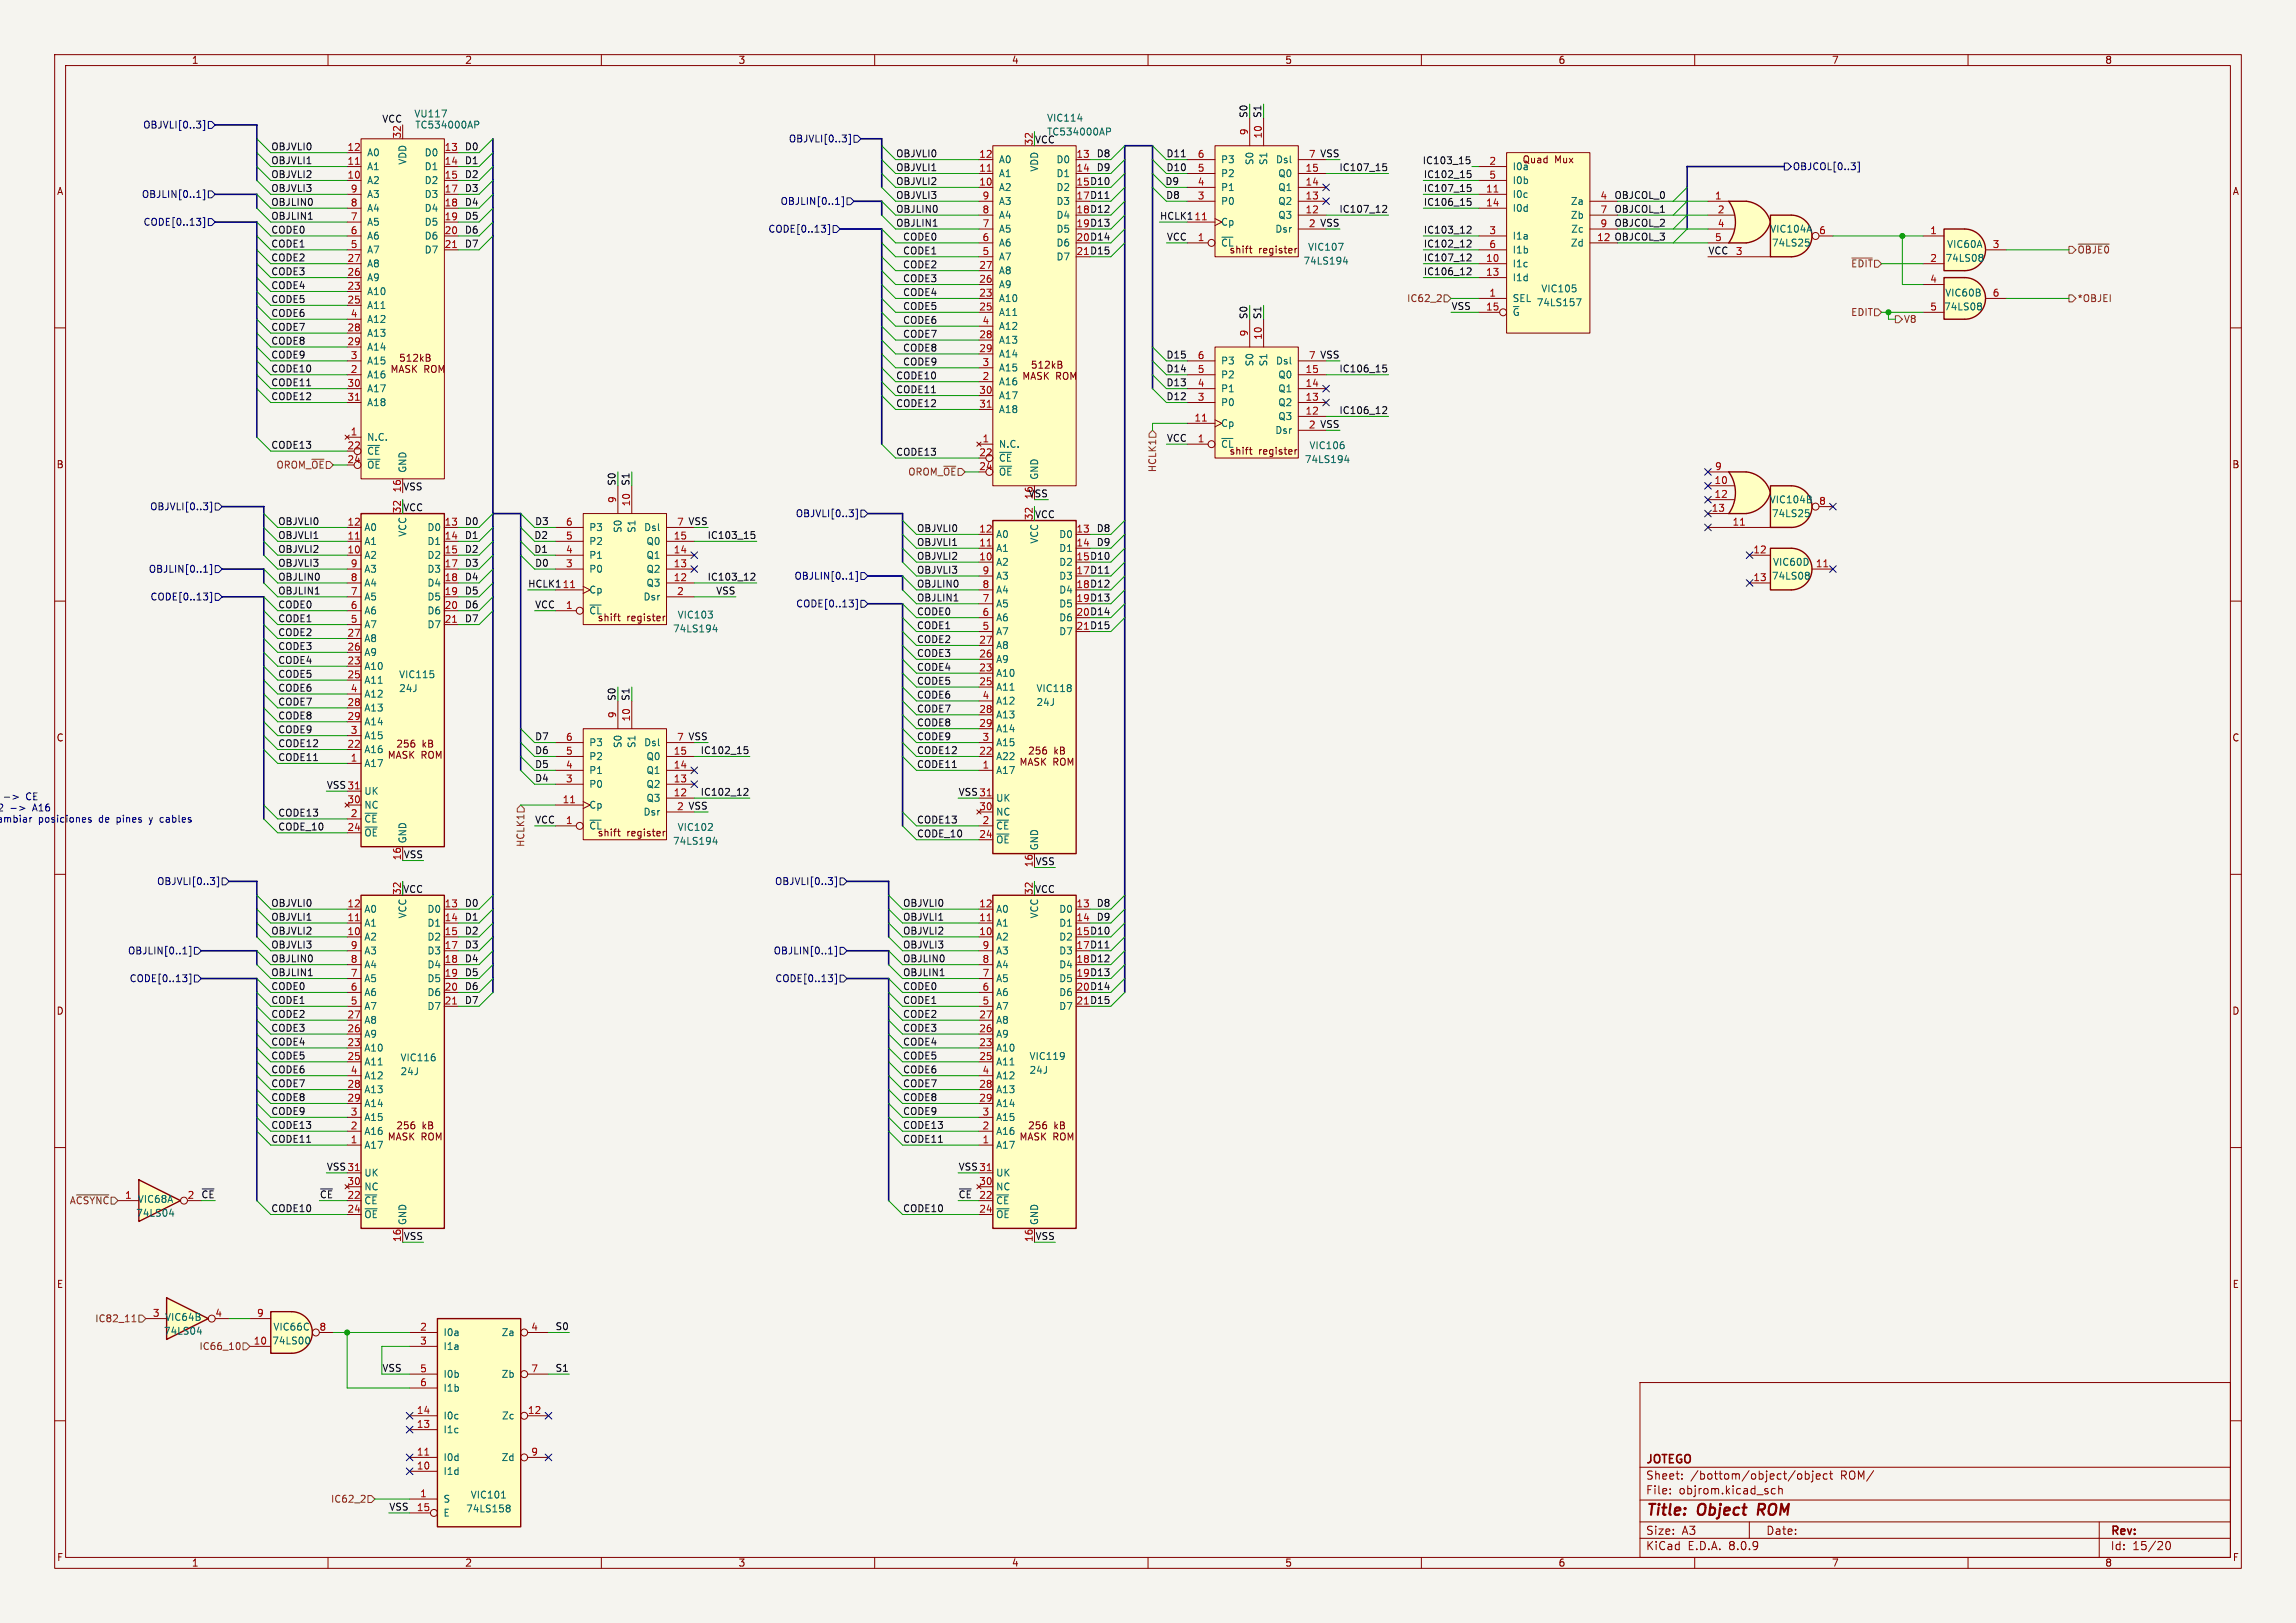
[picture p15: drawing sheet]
<svg xmlns="http://www.w3.org/2000/svg" width="420mm" height="297mm" viewBox="0 0 420 297" stroke-linecap="round" stroke-linejoin="round" font-family="sans-serif">
<defs><g id="words">
<g font-size="2.8" fill="#840000">
<text x="301" y="277.9">Title:</text>
<text x="310.6" y="277.9">Object</text>
<text x="322.4" y="277.9">ROM</text>
</g>
<g font-size="2.1" fill="#840000">
<text x="301" y="268.2">JOTEGO</text>
<text x="301" y="273.7">File:</text>
<text x="301" y="271">Sheet:</text>
<text x="307.1" y="273.7">objrom.kicad_sch</text>
<text x="309.2" y="271">/bottom/object/object</text>
<text x="336.7" y="271">ROM/</text>
<text x="301" y="281.1">Size:</text>
<text x="307.6" y="281.1">A3</text>
<text x="323" y="281.1">Date:</text>
<text x="386" y="281.3">Rev:</text>
<text x="301" y="283.9">KiCad</text>
<text x="308.7" y="283.9">E.D.A.</text>
<text x="316.3" y="283.9">8.0.9</text>
<text x="386" y="283.9">Id:</text>
<text x="390.1" y="283.9">15/20</text>
</g>
<g font-size="1.8" fill="#840000">
<text x="35" y="11.9">1</text>
<text x="85" y="11.9">2</text>
<text x="135" y="11.9">3</text>
<text x="185" y="11.9">4</text>
<text x="235" y="11.9">5</text>
<text x="285" y="11.9">6</text>
<text x="335" y="11.9">7</text>
<text x="385" y="11.9">8</text>
<text x="10.3" y="35.9">A</text>
<text x="278.4" y="30.1">Quad</text>
<text x="284.4" y="30.1">Mux</text>
<text x="408.3" y="35.9">A</text>
<text x="230.2" y="46.6">register</text>
<text x="74.4" y="67.4">MASK</text>
<text x="190" y="68.7">MASK</text>
<text x="230.2" y="83.4">register</text>
<text x="10.3" y="85.9">B</text>
<text x="408.2" y="85.9">B</text>
<text x="114.7" y="113.9">register</text>
<text x="10.3" y="135.9">C</text>
<text x="408.2" y="135.9">C</text>
<text x="114.7" y="153.3">register</text>
<text x="10.3" y="185.9">D</text>
<text x="408.2" y="185.9">D</text>
<text x="10.3" y="235.9">E</text>
<text x="408.3" y="235.9">E</text>
<text x="10.3" y="285.9">F</text>
<text x="35" y="286.9">1</text>
<text x="85" y="286.9">2</text>
<text x="135" y="286.9">3</text>
<text x="185" y="286.9">4</text>
<text x="235" y="286.9">5</text>
<text x="285" y="286.9">6</text>
<text x="335" y="286.9">7</text>
<text x="385" y="286.9">8</text>
<text x="408.3" y="285.9">F</text>
</g>
<g font-size="1.8" fill="#000084">
<text x="26.1" y="23.7">OBJVLI[0..3]</text>
<text x="144.2" y="26.3">OBJVLI[0..3]</text>
<text x="327.9" y="31.3">OBJCOL[0..3]</text>
<text x="25.9" y="36.4">OBJLIN[0..1]</text>
<text x="26.2" y="41.5">CODE[0..13]</text>
<text x="142.7" y="37.7">OBJLIN[0..1]</text>
<text x="140.5" y="42.8">CODE[0..13]</text>
<text x="27.4" y="93.6">OBJVLI[0..3]</text>
<text x="145.5" y="94.8">OBJVLI[0..3]</text>
<text x="27.1" y="105">OBJLIN[0..1]</text>
<text x="145.2" y="106.3">OBJLIN[0..1]</text>
<text x="27.4" y="110.1">CODE[0..13]</text>
<text x="145.5" y="111.4">CODE[0..13]</text>
<text x="28.6" y="162.2">OBJVLI[0..3]</text>
<text x="141.7" y="162.2">OBJVLI[0..3]</text>
<text x="23.3" y="174.9">OBJLIN[0..1]</text>
<text x="23.6" y="179.9">CODE[0..13]</text>
<text x="141.4" y="174.9">OBJLIN[0..1]</text>
<text x="141.7" y="179.9">CODE[0..13]</text>
</g>
<g font-size="1.8" fill="#0f0f0f">
<text x="69.8" y="22.5">VCC</text>
<text x="230.8" y="21.7" transform="rotate(-90 230.8 21.7)">S1</text>
<text x="49.5" y="27.6">OBJVLI0</text>
<text x="84.9" y="27.6">D0</text>
<text x="163.8" y="28.9">OBJVLI0</text>
<text x="189.2" y="26.3">VCC</text>
<text x="200.5" y="28.9">D8</text>
<text x="213.3" y="28.9">D11</text>
<text x="49.5" y="30.1">OBJVLI1</text>
<text x="49.5" y="32.7">OBJVLI2</text>
<text x="49.5" y="35.2">OBJVLI3</text>
<text x="84.9" y="32.7">D2</text>
<text x="84.9" y="30.1">D1</text>
<text x="84.9" y="35.2">D3</text>
<text x="163.8" y="31.4">OBJVLI1</text>
<text x="163.8" y="33.9">OBJVLI2</text>
<text x="196.8" y="34">15 D10</text>
<text x="200.5" y="31.4">D9</text>
<text x="213.1" y="33.9">D9</text>
<text x="213.3" y="31.4">D10</text>
<text x="244.9" y="31.4">IC107_15</text>
<text x="260.1" y="30.1">IC103_15</text>
<text x="260.3" y="32.7">IC102_15</text>
<text x="260.3" y="35.2">IC107_15</text>
<text x="49.5" y="40.3">OBJLIN1</text>
<text x="49.5" y="37.8">OBJLIN0</text>
<text x="84.9" y="37.8">D4</text>
<text x="84.9" y="40.3">D5</text>
<text x="163.8" y="39">OBJLIN0</text>
<text x="163.8" y="41.6">OBJLIN1</text>
<text x="163.8" y="36.5">OBJVLI3</text>
<text x="196.8" y="36.6">17 D11</text>
<text x="196.8" y="39.1">18 D12</text>
<text x="196.8" y="41.7">19 D13</text>
<text x="212.1" y="40.3">HCLK1</text>
<text x="213.2" y="36.5">D8</text>
<text x="244.9" y="39">IC107_12</text>
<text x="260.3" y="37.8">IC106_15</text>
<text x="295.2" y="36.5">OBJCOL_0</text>
<text x="295.2" y="41.6">OBJCOL_2</text>
<text x="295.2" y="39">OBJCOL_1</text>
<text x="49.5" y="42.8">CODE0</text>
<text x="49.5" y="45.4">CODE1</text>
<text x="49.5" y="47.9">CODE2</text>
<text x="84.9" y="42.8">D6</text>
<text x="84.9" y="45.4">D7</text>
<text x="165.1" y="46.6">CODE1</text>
<text x="165.1" y="44.1">CODE0</text>
<text x="196.8" y="44.2">20 D14</text>
<text x="196.8" y="46.7">21 D15</text>
<text x="213.4" y="44.1">VCC</text>
<text x="260.3" y="47.9">IC107_12</text>
<text x="260.3" y="45.4">IC102_12</text>
<text x="260.3" y="42.8">IC103_12</text>
<text x="292.1" y="44.2">12 OBJCOL_3</text>
<text x="312.4" y="46.6">VCC</text>
<text x="49.5" y="50.5">CODE3</text>
<text x="49.5" y="53">CODE4</text>
<text x="165.1" y="49.2">CODE2</text>
<text x="165.1" y="51.7">CODE3</text>
<text x="260.3" y="50.5">IC106_12</text>
<text x="49.5" y="58.1">CODE6</text>
<text x="49.5" y="55.5">CODE5</text>
<text x="165.1" y="59.3">CODE6</text>
<text x="165.1" y="54.3">CODE4</text>
<text x="165.1" y="56.8">CODE5</text>
<text x="230.8" y="58.5" transform="rotate(-90 230.8 58.5)">S1</text>
<text x="265.4" y="56.8">VSS</text>
<text x="49.5" y="60.6">CODE7</text>
<text x="49.5" y="63.2">CODE8</text>
<text x="49.5" y="65.7">CODE9</text>
<text x="165.1" y="61.9">CODE7</text>
<text x="165.1" y="64.4">CODE8</text>
<text x="213.3" y="65.7">D15</text>
<text x="49.5" y="68.2">CODE10</text>
<text x="49.5" y="70.8">CODE11</text>
<text x="163.8" y="69.5">CODE10</text>
<text x="165.1" y="67">CODE9</text>
<text x="213.3" y="68.2">D14</text>
<text x="213.3" y="70.8">D13</text>
<text x="244.9" y="68.2">IC106_15</text>
<text x="49.5" y="73.3">CODE12</text>
<text x="163.8" y="74.6">CODE12</text>
<text x="163.8" y="72">CODE11</text>
<text x="213.3" y="73.3">D12</text>
<text x="244.9" y="75.9">IC106_12</text>
<text x="49.5" y="82.2">CODE13</text>
<text x="163.8" y="83.5">CODE13</text>
<text x="213.4" y="80.9">VCC</text>
<text x="73.7" y="89.8">VSS</text>
<text x="115.2" y="89" transform="rotate(-90 115.2 89)">S1</text>
<text x="73.7" y="93.6">VCC</text>
<text x="189" y="91.5" transform="rotate(-90 189 91.5)">16</text>
<text x="189.2" y="94.9">VCC</text>
<text x="50.8" y="96.2">OBJVLI0</text>
<text x="50.8" y="98.7">OBJVLI1</text>
<text x="50.8" y="101.3">OBJVLI2</text>
<text x="84.9" y="98.7">D1</text>
<text x="84.9" y="96.2">D0</text>
<text x="84.9" y="101.3">D2</text>
<text x="97.6" y="101.3">D1</text>
<text x="97.6" y="98.7">D2</text>
<text x="97.8" y="96.2">D3</text>
<text x="129.3" y="98.7">IC103_15</text>
<text x="167.6" y="97.4">OBJVLI0</text>
<text x="167.6" y="100">OBJVLI1</text>
<text x="200.5" y="97.4">D8</text>
<text x="200.5" y="100">D9</text>
<text x="50.8" y="106.3">OBJLIN0</text>
<text x="50.8" y="103.8">OBJVLI3</text>
<text x="84.9" y="103.8">D3</text>
<text x="84.9" y="106.3">D4</text>
<text x="96.5" y="107.6">HCLK1</text>
<text x="97.8" y="103.8">D0</text>
<text x="129.3" y="106.3">IC103_12</text>
<text x="167.6" y="107.6">OBJLIN0</text>
<text x="167.6" y="105.1">OBJVLI3</text>
<text x="167.6" y="102.5">OBJVLI2</text>
<text x="196.8" y="102.6">15 D10</text>
<text x="196.8" y="105.2">17 D11</text>
<text x="196.8" y="107.7">18 D12</text>
<text x="50.8" y="114">CODE1</text>
<text x="50.8" y="108.9">OBJLIN1</text>
<text x="50.8" y="111.4">CODE0</text>
<text x="84.9" y="114">D7</text>
<text x="84.9" y="111.4">D6</text>
<text x="84.9" y="108.9">D5</text>
<text x="97.8" y="111.4">VCC</text>
<text x="130.9" y="108.9">VSS</text>
<text x="167.6" y="110.1">OBJLIN1</text>
<text x="167.6" y="112.7">CODE0</text>
<text x="196.8" y="110.2">19 D13</text>
<text x="196.8" y="112.8">20 D14</text>
<text x="50.8" y="119">CODE3</text>
<text x="50.8" y="116.5">CODE2</text>
<text x="167.6" y="115.2">CODE1</text>
<text x="167.6" y="117.8">CODE2</text>
<text x="196.8" y="115.3">21 D15</text>
<text x="50.8" y="124.1">CODE5</text>
<text x="50.8" y="121.6">CODE4</text>
<text x="167.6" y="125.4">CODE5</text>
<text x="167.6" y="122.8">CODE4</text>
<text x="167.6" y="120.3">CODE3</text>
<text x="50.8" y="131.7">CODE8</text>
<text x="50.8" y="129.2">CODE7</text>
<text x="50.8" y="126.7">CODE6</text>
<text x="115.2" y="128.4" transform="rotate(-90 115.2 128.4)">S1</text>
<text x="167.6" y="130.5">CODE7</text>
<text x="167.6" y="127.9">CODE6</text>
<text x="50.8" y="136.8">CODE12</text>
<text x="50.8" y="134.3">CODE9</text>
<text x="97.8" y="135.5">D7</text>
<text x="167.6" y="133">CODE8</text>
<text x="167.6" y="135.5">CODE9</text>
<text x="50.8" y="139.4">CODE11</text>
<text x="97.8" y="140.6">D5</text>
<text x="97.8" y="138.1">D6</text>
<text x="97.8" y="143.2">D4</text>
<text x="128.1" y="138.1">IC102_15</text>
<text x="167.6" y="138.1">CODE12</text>
<text x="167.6" y="140.6">CODE11</text>
<text x="50.8" y="149.5">CODE13</text>
<text x="59.7" y="144.4">VSS31</text>
<text x="128.1" y="145.7">IC102_12</text>
<text x="175.3" y="145.7">VSS31</text>
<text x="50.8" y="152.1">CODE_10</text>
<text x="97.8" y="150.8">VCC</text>
<text x="167.6" y="150.8">CODE13</text>
<text x="167.6" y="153.3">CODE_10</text>
<text x="73.8" y="157.1">VSS</text>
<text x="189.3" y="158.4">VSS</text>
<text x="49.5" y="166">OBJVLI0</text>
<text x="73.7" y="163.5">VCC</text>
<text x="84.9" y="166">D0</text>
<text x="165.1" y="166">OBJVLI0</text>
<text x="189.2" y="163.5">VCC</text>
<text x="200.5" y="166">D8</text>
<text x="49.5" y="168.6">OBJVLI1</text>
<text x="49.5" y="173.6">OBJVLI3</text>
<text x="49.5" y="171.1">OBJVLI2</text>
<text x="84.9" y="171.1">D2</text>
<text x="84.9" y="168.6">D1</text>
<text x="84.9" y="173.6">D3</text>
<text x="165.1" y="173.6">OBJVLI3</text>
<text x="165.1" y="168.6">OBJVLI1</text>
<text x="165.1" y="171.1">OBJVLI2</text>
<text x="196.8" y="171.2">15 D10</text>
<text x="196.8" y="173.7">17 D11</text>
<text x="200.5" y="168.6">D9</text>
<text x="49.5" y="178.7">OBJLIN1</text>
<text x="49.5" y="176.2">OBJLIN0</text>
<text x="84.9" y="176.2">D4</text>
<text x="84.9" y="178.7">D5</text>
<text x="165.1" y="176.2">OBJLIN0</text>
<text x="165.1" y="178.7">OBJLIN1</text>
<text x="196.8" y="176.3">18 D12</text>
<text x="196.8" y="178.8">19 D13</text>
<text x="49.5" y="181.3">CODE0</text>
<text x="49.5" y="183.8">CODE1</text>
<text x="84.9" y="181.3">D6</text>
<text x="84.9" y="183.8">D7</text>
<text x="165.1" y="183.8">CODE1</text>
<text x="165.1" y="181.3">CODE0</text>
<text x="196.8" y="181.4">20 D14</text>
<text x="196.8" y="183.9">21 D15</text>
<text x="49.5" y="191.4">CODE4</text>
<text x="49.5" y="188.9">CODE3</text>
<text x="49.5" y="186.3">CODE2</text>
<text x="165.1" y="186.3">CODE2</text>
<text x="165.1" y="188.9">CODE3</text>
<text x="165.1" y="191.4">CODE4</text>
<text x="49.5" y="194">CODE5</text>
<text x="49.5" y="196.5">CODE6</text>
<text x="165.1" y="196.5">CODE6</text>
<text x="165.1" y="194">CODE5</text>
<text x="49.5" y="199">CODE7</text>
<text x="49.5" y="201.6">CODE8</text>
<text x="165.1" y="201.6">CODE8</text>
<text x="165.1" y="199">CODE7</text>
<text x="49.5" y="209.2">CODE11</text>
<text x="49.5" y="204.1">CODE9</text>
<text x="49.5" y="206.7">CODE13</text>
<text x="165.1" y="209.2">CODE11</text>
<text x="165.1" y="206.7">CODE13</text>
<text x="165.1" y="204.1">CODE9</text>
<text x="59.7" y="214.3">VSS31</text>
<text x="175.3" y="214.3">VSS31</text>
<text x="49.5" y="221.9">CODE10</text>
<text x="58.4" y="219.4">~{CE} 22</text>
<text x="165.1" y="221.9">CODE10</text>
<text x="175.3" y="219.4">~{CE}</text>
<text x="73.8" y="227">VSS</text>
<text x="189.3" y="227">VSS</text>
<text x="101.5" y="243.5">S0</text>
<text x="69.8" y="251.1">VSS</text>
<text x="101.5" y="251.1">S1</text>
<text x="71.1" y="276.5">VSS</text>
</g>
<g font-size="1.8" fill="#006464">
<text x="75.7" y="21.7">VU117</text>
<text x="75.9" y="23.7">TC534000AP</text>
<text x="191.4" y="22.5">VIC114</text>
<text x="67.1" y="28.8">A0</text>
<text x="77.6" y="28.8">D0</text>
<text x="191.4" y="25">TC534000AP</text>
<text x="67.1" y="33.9">A2</text>
<text x="67.1" y="31.3">A1</text>
<text x="74.5" y="30.2" transform="rotate(-90 74.5 30.2)">VDD</text>
<text x="77.6" y="31.3">D1</text>
<text x="77.6" y="33.9">D2</text>
<text x="182.6" y="35.2">A2</text>
<text x="182.6" y="32.6">A1</text>
<text x="182.6" y="30.1">A0</text>
<text x="190.1" y="31.5" transform="rotate(-90 190.1 31.5)">VDD</text>
<text x="193.2" y="30.1">D0</text>
<text x="193.2" y="32.6">D1</text>
<text x="193.2" y="35.2">D2</text>
<text x="223.3" y="35.2">P1</text>
<text x="223.3" y="32.6">P2</text>
<text x="223.3" y="30.1">P3</text>
<text x="229.5" y="30.3" transform="rotate(-90 229.5 30.3)">S0</text>
<text x="232" y="30.3" transform="rotate(-90 232 30.3)">S1</text>
<text x="233.3" y="30.1">Dsl</text>
<text x="233.7" y="35.2">Q1</text>
<text x="233.7" y="32.6">Q0</text>
<text x="276.6" y="31.3">I0a</text>
<text x="276.6" y="33.9">I0b</text>
<text x="67.1" y="41.5">A5</text>
<text x="67.1" y="39">A4</text>
<text x="67.1" y="36.4">A3</text>
<text x="77.6" y="36.4">D3</text>
<text x="77.6" y="39">D4</text>
<text x="77.6" y="41.5">D5</text>
<text x="182.6" y="40.2">A4</text>
<text x="182.6" y="37.7">A3</text>
<text x="193.2" y="37.7">D3</text>
<text x="193.2" y="40.2">D4</text>
<text x="223.3" y="41.5">Cp</text>
<text x="223.3" y="37.7">P0</text>
<text x="233.7" y="40.2">Q3</text>
<text x="233.7" y="37.7">Q2</text>
<text x="276.6" y="36.4">I0c</text>
<text x="276.6" y="39">I0d</text>
<text x="287.3" y="37.7">Za</text>
<text x="287.3" y="40.2">Zb</text>
<text x="67.1" y="46.6">A7</text>
<text x="67.1" y="44">A6</text>
<text x="77.6" y="44">D6</text>
<text x="77.6" y="46.6">D7</text>
<text x="182.6" y="47.9">A7</text>
<text x="182.6" y="45.3">A6</text>
<text x="182.6" y="42.8">A5</text>
<text x="193.2" y="42.8">D5</text>
<text x="193.2" y="45.3">D6</text>
<text x="193.2" y="47.9">D7</text>
<text x="223.3" y="45.3">~{CL}</text>
<text x="224.8" y="46.6">shift</text>
<text x="233.2" y="42.8">Dsr</text>
<text x="239.2" y="46.1">VIC107</text>
<text x="276.6" y="44">I1a</text>
<text x="276.6" y="46.6">I1b</text>
<text x="287.3" y="45.3">Zd</text>
<text x="287.3" y="42.8">Zc</text>
<text x="323.7" y="42.8">VIC104A</text>
<text x="324" y="45.3">74LS25</text>
<text x="356.1" y="45.6">VIC60A</text>
<text x="67.1" y="51.7">A9</text>
<text x="67.1" y="49.1">A8</text>
<text x="182.6" y="52.9">A9</text>
<text x="182.6" y="50.4">A8</text>
<text x="238.3" y="48.6">74LS194</text>
<text x="276.6" y="49.1">I1c</text>
<text x="276.6" y="51.7">I1d</text>
<text x="281.8" y="53.7">VIC105</text>
<text x="355.8" y="48.1">74LS08</text>
<text x="67.1" y="54.2">A10</text>
<text x="67.1" y="56.7">A11</text>
<text x="67.1" y="59.3">A12</text>
<text x="182.6" y="55.5">A10</text>
<text x="182.6" y="58">A11</text>
<text x="276.6" y="55.5">SEL</text>
<text x="276.6" y="58">~{G}</text>
<text x="281" y="56.2">74LS157</text>
<text x="355.5" y="57">74LS08</text>
<text x="355.7" y="54.5">VIC60B</text>
<text x="67.1" y="61.8">A13</text>
<text x="67.1" y="64.4">A14</text>
<text x="182.6" y="63.1">A13</text>
<text x="182.6" y="65.6">A14</text>
<text x="182.6" y="60.6">A12</text>
<text x="67.1" y="69.4">A16</text>
<text x="67.1" y="66.9">A15</text>
<text x="67.1" y="72">A17</text>
<text x="182.6" y="70.7">A16</text>
<text x="182.6" y="68.2">A15</text>
<text x="223.3" y="72">P1</text>
<text x="223.3" y="69.4">P2</text>
<text x="223.3" y="66.9">P3</text>
<text x="229.5" y="67.1" transform="rotate(-90 229.5 67.1)">S0</text>
<text x="232" y="67.1" transform="rotate(-90 232 67.1)">S1</text>
<text x="233.3" y="66.9">Dsl</text>
<text x="233.7" y="72">Q1</text>
<text x="233.7" y="69.4">Q0</text>
<text x="67.1" y="74.5">A18</text>
<text x="182.6" y="73.3">A17</text>
<text x="182.6" y="75.8">A18</text>
<text x="223.3" y="74.5">P0</text>
<text x="233.7" y="77.1">Q3</text>
<text x="233.7" y="74.5">Q2</text>
<text x="67.1" y="80.9">N.C.</text>
<text x="67.1" y="83.4">~{CE}</text>
<text x="182.6" y="82.1">N.C.</text>
<text x="223.3" y="82.1">~{CL}</text>
<text x="223.3" y="78.3">Cp</text>
<text x="224.8" y="83.4">shift</text>
<text x="233.2" y="79.6">Dsr</text>
<text x="239.4" y="82.4">VIC106</text>
<text x="67.1" y="86">~{OE}</text>
<text x="74.5" y="86.6" transform="rotate(-90 74.5 86.6)">GND</text>
<text x="182.6" y="84.7">~{CE}</text>
<text x="182.6" y="87.2">~{OE}</text>
<text x="190.1" y="87.9" transform="rotate(-90 190.1 87.9)">GND</text>
<text x="238.6" y="84.9">74LS194</text>
<text x="323.6" y="92.3">VIC104B</text>
<text x="324" y="94.8">74LS25</text>
<text x="66.5" y="99.9">A1</text>
<text x="66.5" y="97.4">A0</text>
<text x="74.5" y="98.3" transform="rotate(-90 74.5 98.3)">VCC</text>
<text x="78.1" y="97.4">D0</text>
<text x="78.1" y="99.9">D1</text>
<text x="107.7" y="99.9">P2</text>
<text x="107.7" y="97.4">P3</text>
<text x="113.9" y="97.6" transform="rotate(-90 113.9 97.6)">S0</text>
<text x="116.4" y="97.6" transform="rotate(-90 116.4 97.6)">S1</text>
<text x="117.7" y="97.4">Dsl</text>
<text x="118.2" y="99.9">Q0</text>
<text x="182.1" y="101.2">A1</text>
<text x="182.1" y="98.7">A0</text>
<text x="190.1" y="99.6" transform="rotate(-90 190.1 99.6)">VCC</text>
<text x="193.7" y="98.7">D0</text>
<text x="193.7" y="101.2">D1</text>
<text x="66.5" y="102.5">A2</text>
<text x="66.5" y="107.5">A4</text>
<text x="66.5" y="105">A3</text>
<text x="78.1" y="102.5">D2</text>
<text x="78.1" y="105">D3</text>
<text x="78.1" y="107.5">D4</text>
<text x="107.7" y="105">P0</text>
<text x="107.7" y="102.5">P1</text>
<text x="118.2" y="107.5">Q3</text>
<text x="118.2" y="105">Q2</text>
<text x="118.2" y="102.5">Q1</text>
<text x="182.1" y="103.7">A2</text>
<text x="182.1" y="106.3">A3</text>
<text x="193.7" y="103.7">D2</text>
<text x="193.7" y="106.3">D3</text>
<text x="324" y="106.3">74LS08</text>
<text x="324.2" y="103.7">VIC60D</text>
<text x="66.5" y="112.6">A6</text>
<text x="66.5" y="110.1">A5</text>
<text x="78.1" y="110.1">D5</text>
<text x="78.1" y="112.6">D6</text>
<text x="107.7" y="112.6">~{CL}</text>
<text x="107.7" y="108.8">Cp</text>
<text x="109.2" y="113.9">shift</text>
<text x="117.6" y="110.1">Dsr</text>
<text x="123.9" y="113.4">VIC103</text>
<text x="182.1" y="113.9">A6</text>
<text x="182.1" y="111.4">A5</text>
<text x="182.1" y="108.8">A4</text>
<text x="193.7" y="108.8">D4</text>
<text x="193.7" y="111.4">D5</text>
<text x="193.7" y="113.9">D6</text>
<text x="66.5" y="117.7">A8</text>
<text x="66.5" y="115.2">A7</text>
<text x="78.1" y="115.2">D7</text>
<text x="123" y="115.9">74LS194</text>
<text x="182.1" y="119">A8</text>
<text x="182.1" y="116.4">A7</text>
<text x="193.7" y="116.4">D7</text>
<text x="66.5" y="122.8">A10</text>
<text x="66.5" y="125.3">A11</text>
<text x="66.5" y="120.2">A9</text>
<text x="72.9" y="124.3">VIC115</text>
<text x="182.1" y="124.1">A10</text>
<text x="182.1" y="121.5">A9</text>
<text x="66.5" y="130.4">A13</text>
<text x="66.5" y="127.9">A12</text>
<text x="72.9" y="126.8">24J</text>
<text x="182.1" y="126.6">A11</text>
<text x="182.1" y="131.7">A13</text>
<text x="182.1" y="129.1">A12</text>
<text x="189.5" y="126.8">VIC118</text>
<text x="189.5" y="129.4">24J</text>
<text x="66.5" y="132.9">A14</text>
<text x="66.5" y="135.5">A15</text>
<text x="107.7" y="136.8">P3</text>
<text x="113.9" y="137" transform="rotate(-90 113.9 137)">S0</text>
<text x="116.4" y="137" transform="rotate(-90 116.4 137)">S1</text>
<text x="117.7" y="136.8">Dsl</text>
<text x="182.1" y="134.2">A14</text>
<text x="182.1" y="136.8">A15</text>
<text x="66.5" y="140.6">A17</text>
<text x="66.8" y="138">256</text>
<text x="107.7" y="141.8">P1</text>
<text x="107.7" y="139.3">P2</text>
<text x="118.2" y="141.8">Q1</text>
<text x="118.2" y="139.3">Q0</text>
<text x="182.1" y="141.8">A17</text>
<text x="182.4" y="139.3">256</text>
<text x="66.5" y="148.2">NC</text>
<text x="66.5" y="145.6">UK</text>
<text x="107.7" y="148.2">Cp</text>
<text x="107.7" y="144.4">P0</text>
<text x="117.6" y="149.5">Dsr</text>
<text x="118.2" y="146.9">Q3</text>
<text x="118.2" y="144.4">Q2</text>
<text x="182.1" y="149.5">NC</text>
<text x="182.1" y="146.9">UK</text>
<text x="66.5" y="150.7">~{CE}</text>
<text x="66.5" y="153.3">~{OE}</text>
<text x="74.5" y="154.4" transform="rotate(-90 74.5 154.4)">GND</text>
<text x="107.7" y="152">~{CL}</text>
<text x="109.2" y="153.3">shift</text>
<text x="123" y="154.8">74LS194</text>
<text x="123.9" y="152.2">VIC102</text>
<text x="182.1" y="152">~{CE}</text>
<text x="182.1" y="154.5">~{OE}</text>
<text x="190.1" y="155.7" transform="rotate(-90 190.1 155.7)">GND</text>
<text x="66.5" y="167.2">A0</text>
<text x="78.1" y="167.2">D0</text>
<text x="182.1" y="167.2">A0</text>
<text x="193.7" y="167.2">D0</text>
<text x="66.5" y="172.3">A2</text>
<text x="66.5" y="169.8">A1</text>
<text x="74.5" y="168.2" transform="rotate(-90 74.5 168.2)">VCC</text>
<text x="78.1" y="169.8">D1</text>
<text x="78.1" y="172.3">D2</text>
<text x="182.1" y="172.3">A2</text>
<text x="182.1" y="169.8">A1</text>
<text x="190.1" y="168.2" transform="rotate(-90 190.1 168.2)">VCC</text>
<text x="193.7" y="169.8">D1</text>
<text x="193.7" y="172.3">D2</text>
<text x="66.5" y="179.9">A5</text>
<text x="66.5" y="177.4">A4</text>
<text x="66.5" y="174.9">A3</text>
<text x="78.1" y="174.9">D3</text>
<text x="78.1" y="177.4">D4</text>
<text x="78.1" y="179.9">D5</text>
<text x="182.1" y="179.9">A5</text>
<text x="182.1" y="177.4">A4</text>
<text x="182.1" y="174.9">A3</text>
<text x="193.7" y="174.9">D3</text>
<text x="193.7" y="177.4">D4</text>
<text x="193.7" y="179.9">D5</text>
<text x="66.5" y="185">A7</text>
<text x="66.5" y="182.5">A6</text>
<text x="78.1" y="182.5">D6</text>
<text x="78.1" y="185">D7</text>
<text x="182.1" y="185">A7</text>
<text x="182.1" y="182.5">A6</text>
<text x="193.7" y="182.5">D6</text>
<text x="193.7" y="185">D7</text>
<text x="66.5" y="190.1">A9</text>
<text x="66.5" y="187.6">A8</text>
<text x="182.1" y="190.1">A9</text>
<text x="182.1" y="187.6">A8</text>
<text x="66.5" y="192.6">A10</text>
<text x="66.5" y="195.2">A11</text>
<text x="66.5" y="197.7">A12</text>
<text x="73.2" y="194.4">VIC116</text>
<text x="73.2" y="197">24J</text>
<text x="182.1" y="192.6">A10</text>
<text x="182.1" y="195.2">A11</text>
<text x="182.1" y="197.7">A12</text>
<text x="188.2" y="194.2">VIC119</text>
<text x="188.2" y="196.7">24J</text>
<text x="66.5" y="200.3">A13</text>
<text x="66.5" y="202.8">A14</text>
<text x="182.1" y="200.3">A13</text>
<text x="182.1" y="202.8">A14</text>
<text x="66.5" y="205.3">A15</text>
<text x="66.8" y="207.9">256</text>
<text x="182.1" y="205.3">A15</text>
<text x="182.4" y="207.9">256</text>
<text x="66.5" y="210.4">A17</text>
<text x="66.5" y="215.5">UK</text>
<text x="182.1" y="210.4">A17</text>
<text x="182.1" y="215.5">UK</text>
<text x="25.1" y="220.3">VIC68A</text>
<text x="66.5" y="220.6">~{CE}</text>
<text x="66.5" y="218">NC</text>
<text x="182.1" y="220.6">~{CE}</text>
<text x="182.1" y="218">NC</text>
<text x="24.8" y="222.9">74LS04</text>
<text x="66.5" y="223.1">~{OE}</text>
<text x="74.5" y="224.3" transform="rotate(-90 74.5 224.3)">GND</text>
<text x="182.1" y="223.1">~{OE}</text>
<text x="190.1" y="224.3" transform="rotate(-90 190.1 224.3)">GND</text>
<text x="29.9" y="244.4">74LS04</text>
<text x="30.1" y="241.9">VIC64B</text>
<text x="49.9" y="243.7">VIC66C</text>
<text x="81" y="244.7">I0a</text>
<text x="91.7" y="244.7">Za</text>
<text x="49.7" y="246.2">74LS00</text>
<text x="81" y="247.2">I1a</text>
<text x="81" y="252.3">I0b</text>
<text x="81" y="254.9">I1b</text>
<text x="91.7" y="252.3">Zb</text>
<text x="81" y="262.5">I1c</text>
<text x="81" y="259.9">I0c</text>
<text x="91.7" y="259.9">Zc</text>
<text x="81" y="267.6">I0d</text>
<text x="91.7" y="267.6">Zd</text>
<text x="81" y="275.2">S</text>
<text x="81" y="270.1">I1d</text>
<text x="86" y="274.4">VIC101</text>
<text x="81" y="277.7">E</text>
<text x="85.2" y="277">74LS158</text>
</g>
<g font-size="1.8" fill="#009600">
<text x="228.3" y="21.7" transform="rotate(-90 228.3 21.7)">S0</text>
<text x="239.3" y="29">7 VSS</text>
<text x="239.3" y="41.7">2 VSS</text>
<text x="228.3" y="58.5" transform="rotate(-90 228.3 58.5)">S0</text>
<text x="239.3" y="65.8">7 VSS</text>
<text x="239.3" y="78.5">2 VSS</text>
<text x="112.7" y="89" transform="rotate(-90 112.7 89)">S0</text>
<text x="188.1" y="91.1">VSS</text>
<text x="123.8" y="96.3">7 VSS</text>
<text x="112.7" y="128.4" transform="rotate(-90 112.7 128.4)">S0</text>
<text x="123.8" y="135.6">7 VSS</text>
<text x="123.8" y="148.3">2 VSS</text>
<text x="36.7" y="219.4">~{CE}</text>
</g>
<g font-size="1.8" fill="#a90000">
<text x="63.5" y="27.7">12</text>
<text x="73.4" y="25.4" transform="rotate(-90 73.4 25.4)">32</text>
<text x="81.2" y="27.7">13</text>
<text x="179" y="29">12</text>
<text x="189" y="26.7" transform="rotate(-90 189 26.7)">32</text>
<text x="196.8" y="29">13</text>
<text x="219" y="29">6</text>
<text x="228.3" y="24.8" transform="rotate(-90 228.3 24.8)">9</text>
<text x="230.9" y="25.4" transform="rotate(-90 230.9 25.4)">10</text>
<text x="63.5" y="32.8">10</text>
<text x="63.5" y="30.2">11</text>
<text x="64.1" y="35.3">9</text>
<text x="81.2" y="30.2">14</text>
<text x="81.2" y="32.8">15</text>
<text x="81.2" y="35.3">17</text>
<text x="179" y="34">10</text>
<text x="179" y="31.5">11</text>
<text x="196.8" y="31.5">14</text>
<text x="219" y="34">4</text>
<text x="219" y="31.5">5</text>
<text x="238.7" y="34">14</text>
<text x="238.7" y="31.5">15</text>
<text x="271.7" y="35.3">11</text>
<text x="272.3" y="30.2">2</text>
<text x="272.3" y="32.8">5</text>
<text x="64.1" y="40.4">7</text>
<text x="64.1" y="37.8">8</text>
<text x="81.2" y="37.8">18</text>
<text x="81.2" y="40.4">19</text>
<text x="179.6" y="41.7">7</text>
<text x="179.6" y="39.1">8</text>
<text x="179.6" y="36.6">9</text>
<text x="218.4" y="40.4">11</text>
<text x="219" y="36.6">3</text>
<text x="238.7" y="39.1">12</text>
<text x="238.7" y="36.6">13</text>
<text x="271.7" y="37.8">14</text>
<text x="292.7" y="36.6">4</text>
<text x="292.7" y="39.1">7</text>
<text x="292.7" y="41.7">9</text>
<text x="313.6" y="36.6">1</text>
<text x="314.1" y="39.1">2</text>
<text x="314.1" y="41.7">4</text>
<text x="64.1" y="45.5">5</text>
<text x="64.1" y="42.9">6</text>
<text x="81.2" y="42.9">20</text>
<text x="81.2" y="45.5">21</text>
<text x="179.6" y="46.7">5</text>
<text x="179.6" y="44.2">6</text>
<text x="219" y="44.2">1</text>
<text x="272.3" y="42.9">3</text>
<text x="272.3" y="45.5">6</text>
<text x="313.6" y="44.2">5</text>
<text x="317.4" y="46.7">3</text>
<text x="332.7" y="42.9">6</text>
<text x="353" y="42.9">1</text>
<text x="364.4" y="45.5">3</text>
<text x="63.5" y="53.1">23</text>
<text x="63.5" y="50.5">26</text>
<text x="63.5" y="48">27</text>
<text x="179" y="51.8">26</text>
<text x="179" y="49.3">27</text>
<text x="271.7" y="48">10</text>
<text x="271.7" y="50.5">13</text>
<text x="353" y="48">2</text>
<text x="353" y="51.8">4</text>
<text x="63.5" y="55.6">25</text>
<text x="64.1" y="58.2">4</text>
<text x="179" y="54.4">23</text>
<text x="179" y="56.9">25</text>
<text x="179.6" y="59.4">4</text>
<text x="271.7" y="56.9">15</text>
<text x="272.3" y="54.4">1</text>
<text x="353" y="56.9">5</text>
<text x="364.4" y="54.4">6</text>
<text x="63.5" y="60.7">28</text>
<text x="63.5" y="63.2">29</text>
<text x="64.1" y="65.8">3</text>
<text x="179" y="62">28</text>
<text x="179" y="64.5">29</text>
<text x="219" y="65.8">6</text>
<text x="228.3" y="61.7" transform="rotate(-90 228.3 61.7)">9</text>
<text x="230.9" y="62.3" transform="rotate(-90 230.9 62.3)">10</text>
<text x="63.5" y="70.9">30</text>
<text x="64.1" y="68.3">2</text>
<text x="179.6" y="69.6">2</text>
<text x="179.6" y="67.1">3</text>
<text x="219" y="70.9">4</text>
<text x="219" y="68.3">5</text>
<text x="238.7" y="70.9">14</text>
<text x="238.7" y="68.3">15</text>
<text x="63.5" y="73.4">31</text>
<text x="179" y="72.1">30</text>
<text x="179" y="74.7">31</text>
<text x="218.4" y="77.2">11</text>
<text x="219" y="73.4">3</text>
<text x="238.7" y="75.9">12</text>
<text x="238.7" y="73.4">13</text>
<text x="63.5" y="82.3">22</text>
<text x="64.1" y="79.8">1</text>
<text x="179" y="83.6">22</text>
<text x="179.6" y="81">1</text>
<text x="219" y="81">1</text>
<text x="63.5" y="84.8">24</text>
<text x="179" y="86.1">24</text>
<text x="313.5" y="88.6">10</text>
<text x="313.6" y="86.1">9</text>
<text x="73.4" y="94" transform="rotate(-90 73.4 94)">32</text>
<text x="73.4" y="90.2" transform="rotate(-90 73.4 90.2)">16</text>
<text x="112.8" y="92.1" transform="rotate(-90 112.8 92.1)">9</text>
<text x="115.3" y="92.8" transform="rotate(-90 115.3 92.8)">10</text>
<text x="189" y="95.3" transform="rotate(-90 189 95.3)">32</text>
<text x="313" y="93.7">13</text>
<text x="313.5" y="91.2">12</text>
<text x="332.7" y="92.5">8</text>
<text x="63.5" y="101.3">10</text>
<text x="63.5" y="98.8">11</text>
<text x="63.5" y="96.3">12</text>
<text x="81.2" y="96.3">13</text>
<text x="81.2" y="98.8">14</text>
<text x="81.2" y="101.3">15</text>
<text x="103.4" y="101.3">4</text>
<text x="103.4" y="98.8">5</text>
<text x="103.4" y="96.3">6</text>
<text x="123.1" y="101.3">14</text>
<text x="123.1" y="98.8">15</text>
<text x="179" y="100.1">11</text>
<text x="179" y="97.5">12</text>
<text x="196.8" y="97.5">13</text>
<text x="196.8" y="100.1">14</text>
<text x="316.8" y="96.3">11</text>
<text x="320.6" y="101.3">12</text>
<text x="64.1" y="106.4">8</text>
<text x="64.1" y="103.9">9</text>
<text x="81.2" y="103.9">17</text>
<text x="81.2" y="106.4">18</text>
<text x="102.8" y="107.7">11</text>
<text x="103.4" y="103.9">3</text>
<text x="123.1" y="106.4">12</text>
<text x="123.1" y="103.9">13</text>
<text x="179" y="102.6">10</text>
<text x="179.6" y="107.7">8</text>
<text x="179.6" y="105.2">9</text>
<text x="320.6" y="106.4">13</text>
<text x="332.1" y="103.9">11</text>
<text x="64.1" y="111.5">6</text>
<text x="64.1" y="109">7</text>
<text x="81.2" y="109">19</text>
<text x="81.2" y="111.5">20</text>
<text x="103.4" y="111.5">1</text>
<text x="123.8" y="109">2</text>
<text x="179.6" y="112.8">6</text>
<text x="179.6" y="110.2">7</text>
<text x="63.5" y="119.1">26</text>
<text x="63.5" y="116.6">27</text>
<text x="64.1" y="114">5</text>
<text x="81.2" y="114">21</text>
<text x="179" y="117.9">27</text>
<text x="179.6" y="115.3">5</text>
<text x="63.5" y="121.7">23</text>
<text x="63.5" y="124.2">25</text>
<text x="179" y="122.9">23</text>
<text x="179" y="125.5">25</text>
<text x="179" y="120.4">26</text>
<text x="63.5" y="129.3">28</text>
<text x="63.5" y="131.8">29</text>
<text x="64.1" y="126.7">4</text>
<text x="112.8" y="131.5" transform="rotate(-90 112.8 131.5)">9</text>
<text x="179" y="130.6">28</text>
<text x="179.6" y="128">4</text>
<text x="63.5" y="136.9">22</text>
<text x="64.1" y="134.4">3</text>
<text x="103.4" y="135.6">6</text>
<text x="115.3" y="132.1" transform="rotate(-90 115.3 132.1)">10</text>
<text x="179" y="133.1">29</text>
<text x="179.6" y="135.6">3</text>
<text x="64.1" y="139.4">1</text>
<text x="103.4" y="143.3">3</text>
<text x="103.4" y="140.7">4</text>
<text x="103.4" y="138.2">5</text>
<text x="123.1" y="143.3">13</text>
<text x="123.1" y="140.7">14</text>
<text x="123.1" y="138.2">15</text>
<text x="179" y="138.2">22</text>
<text x="179.6" y="140.7">1</text>
<text x="63.5" y="147.1">30</text>
<text x="64.1" y="149.6">2</text>
<text x="102.8" y="147.1">11</text>
<text x="123.1" y="145.8">12</text>
<text x="179" y="148.3">30</text>
<text x="63.5" y="152.1">24</text>
<text x="103.4" y="150.9">1</text>
<text x="179" y="153.4">24</text>
<text x="179.6" y="150.9">2</text>
<text x="73.4" y="157.5" transform="rotate(-90 73.4 157.5)">16</text>
<text x="189" y="158.8" transform="rotate(-90 189 158.8)">16</text>
<text x="63.5" y="166.1">12</text>
<text x="73.4" y="163.9" transform="rotate(-90 73.4 163.9)">32</text>
<text x="81.2" y="166.1">13</text>
<text x="179" y="166.1">12</text>
<text x="189" y="163.9" transform="rotate(-90 189 163.9)">32</text>
<text x="196.8" y="166.1">13</text>
<text x="63.5" y="171.2">10</text>
<text x="63.5" y="168.7">11</text>
<text x="64.1" y="173.7">9</text>
<text x="81.2" y="168.7">14</text>
<text x="81.2" y="171.2">15</text>
<text x="81.2" y="173.7">17</text>
<text x="179" y="171.2">10</text>
<text x="179" y="168.7">11</text>
<text x="179.6" y="173.7">9</text>
<text x="196.8" y="168.7">14</text>
<text x="64.1" y="178.8">7</text>
<text x="64.1" y="176.3">8</text>
<text x="81.2" y="176.3">18</text>
<text x="81.2" y="178.8">19</text>
<text x="179.6" y="178.8">7</text>
<text x="179.6" y="176.3">8</text>
<text x="64.1" y="183.9">5</text>
<text x="64.1" y="181.4">6</text>
<text x="81.2" y="181.4">20</text>
<text x="81.2" y="183.9">21</text>
<text x="179.6" y="183.9">5</text>
<text x="179.6" y="181.4">6</text>
<text x="63.5" y="191.5">23</text>
<text x="63.5" y="189">26</text>
<text x="63.5" y="186.4">27</text>
<text x="179" y="191.5">23</text>
<text x="179" y="189">26</text>
<text x="179" y="186.4">27</text>
<text x="63.5" y="194.1">25</text>
<text x="64.1" y="196.6">4</text>
<text x="179" y="194.1">25</text>
<text x="179.6" y="196.6">4</text>
<text x="63.5" y="199.1">28</text>
<text x="63.5" y="201.7">29</text>
<text x="179" y="199.1">28</text>
<text x="179" y="201.7">29</text>
<text x="64.1" y="209.3">1</text>
<text x="64.1" y="206.8">2</text>
<text x="64.1" y="204.2">3</text>
<text x="179.6" y="209.3">1</text>
<text x="179.6" y="206.8">2</text>
<text x="179.6" y="204.2">3</text>
<text x="22.8" y="219.5">1</text>
<text x="34.2" y="219.5">2</text>
<text x="63.5" y="222">24</text>
<text x="63.5" y="216.9">30</text>
<text x="179" y="219.5">22</text>
<text x="179" y="222">24</text>
<text x="179" y="216.9">30</text>
<text x="73.4" y="227.4" transform="rotate(-90 73.4 227.4)">16</text>
<text x="189" y="227.4" transform="rotate(-90 189 227.4)">16</text>
<text x="27.9" y="241">3</text>
<text x="39.3" y="241">4</text>
<text x="46.9" y="241">9</text>
<text x="58.3" y="243.6">8</text>
<text x="76.8" y="243.6">2</text>
<text x="97.1" y="243.6">4</text>
<text x="46.3" y="246.1">10</text>
<text x="76.8" y="246.1">3</text>
<text x="76.8" y="251.2">5</text>
<text x="97.1" y="251.2">7</text>
<text x="76.8" y="253.7">6</text>
<text x="76.2" y="261.4">13</text>
<text x="76.2" y="258.8">14</text>
<text x="96.5" y="258.8">12</text>
<text x="76.2" y="269">10</text>
<text x="76.2" y="266.4">11</text>
<text x="97.1" y="266.4">9</text>
<text x="76.8" y="274.1">1</text>
<text x="76.2" y="276.6">15</text>
</g>
<g font-size="1.8" fill="#725600">
<text x="379.9" y="46.6">~{OBJE0}</text>
<text x="338.5" y="49.1">~{EDIT}</text>
<text x="257.3" y="55.5">IC62_2</text>
<text x="338.5" y="58">EDIT</text>
<text x="348.2" y="59.3">V8</text>
<text x="379.9" y="55.5">*OBJEI</text>
<text x="50.5" y="86">OROM_~{OE}</text>
<text x="166" y="87.2">OROM_~{OE}</text>
<text x="211.7" y="86.5" transform="rotate(-90 211.7 86.5)">HCLK1</text>
<text x="96.1" y="155.1" transform="rotate(-90 96.1 155.1)">HCLK1</text>
<text x="12.7" y="220.6">A~{CSYNC}</text>
<text x="17.3" y="242.2">IC82_11</text>
<text x="36.4" y="247.2">IC66_10</text>
<text x="60.4" y="275.2">IC62_2</text>
</g>
<g font-size="1.8" fill="#0000c2">
<text x="-.8" y="148.7">2</text>
<text x="1.8" y="148.7">-&gt;</text>
<text x="4.9" y="146.7">CE</text>
<text x="6.1" y="148.7">A16</text>
<text x="-.9" y="150.7">ambiar</text>
<text x="7" y="150.7">posiciones</text>
<text x="18.2" y="150.7">de</text>
<text x="21.6" y="150.7">pines</text>
<text x="27.8" y="150.7">y</text>
<text x="30" y="150.7">cables</text>
</g>
</g></defs>
<path d="M0 0h420v297h-420z" fill="#f5f4ef" stroke="#f5f4ef" stroke-width=".18"/>
<g fill="none" stroke="#840000" stroke-width=".18">
<path d="M10 10h400v277h-400zM12 12h396v273h-396zM60 10v2M110 10v2M160 10v2M210 10v2M260 10v2M310 10v2M360 10v2M10 60h2M408 60h2M10 110h2"/>
<path d="M408 110h2M10 160h2M408 160h2M10 210h2M408 210h2M300 253h108v32h-108zM10 260h2M300 278.5h108M300 274.5h108M300 268.5h108M305.5 273.2v.2M305.5 272.5v.1"/>
<path d="M307.7 270.5v.2M307.7 269.8v.1M320 278.5v3M324.7 272.5l-.4-.1-.3 .3v.4l.2 .2h.5M325.4 272.5l.2-.1 .3 .1 .1 .9M325.4 271.9v1.5M329.1 269.7l.3 .1 .2 .2-.1 .5-.4 .2M330.2 269.8l.5-.1 .2 .3v.4l-.1 .2h-.6M330.2 269.2v1.5M331.6 269.2v.1M331.6 269.7v1.3l-.3 .2M332.2 270.2l.7-.2v-.2l-.5-.1-.2 .2 .1 .7h.6"/>
<path d="M334.2 269.8l-.4-.1-.3 .3v.4l.2 .2h.5M334.7 269.7h.5M334.9 269.2v1.3l.3 .2M384 278.5v6.5M408 260h2M60 285v2M110 285v2M160 285v2M210 285v2M260 285v2M300 281.5h108M310 285v2"/>
<path d="M360 285v2M396.3 282.2l.2-.1a.8 .8 0 0 1 .5 .7 .8 .8 0 0 1-.5 .8l-.2-.2-.1-.4z"/>
</g>
<path d="M321.8 275.2l-.3 2" fill="none" stroke="#840000" stroke-width=".4"/>
<path d="M222.2 63.5h15.3v20.3h-15.3z" fill="#ffffc2"/>
<g fill="none" stroke="#840000" stroke-width=".18">
<path d="M228.6 58.4v5.1M231.1 58.4v5.1M217.2 77.5h5M217.2 73.7h5M217.2 71.1h5M217.2 68.6h5M217.2 66h5M222.2 63.5h15.3v20.3h-15.3zM222.2 76.8l1.3 .7-1.3 .6M237.5 76.2h5.1M237.5 73.7h5.1M237.5 71.1h5.1"/>
<path d="M237.5 68.6h5.1M237.5 78.7h5.1M237.5 66h5.1M217.2 81.3h3.8M228.5 82.3h.5M228.7 81.9v1l.3 .2M236.9 82.3v.8M237.2 82.3l-.3 .2"/>
<circle cx="221.6" cy="81.3" r=".63"/>
</g>
<path d="M220 77.1h.7" fill="none" stroke="#a90000" stroke-width=".18"/>
<path d="M245.8 81.4v.6M246.3 83.3l-.3 .9h.8M246.6 83.8v.9" fill="none" stroke="#006464" stroke-width=".18"/>
<path d="M25.4 215.9l7.6 3.8-7.6 3.8z" fill="#ffffc2"/>
<path d="M25.4 215.9l7.6 3.8-7.6 3.8z" fill="none" stroke="#840000" stroke-width=".25"/>
<g fill="none" stroke="#840000" stroke-width=".18">
<path d="M21.6 219.7h3.8M34.3 219.7h2.5"/>
<circle cx="33.7" cy="219.7" r=".63"/>
</g>
<path d="M31 222.2h.8M31.6 221.7v.9" fill="none" stroke="#006464" stroke-width=".18"/>
<path d="M318.8 88.8l5 1.4a5.2 5.2 0 0 1-4.4 3.8z" fill="#ffffc2" stroke="#ffffc2" stroke-width=".18"/>
<path d="M316.2 94h3.2M316.2 86.4h3.2" fill="none" stroke="#ffffc2" stroke-width=".18"/>
<g fill="#ffffc2">
<path d="M323.8 88.9h3.9v7.6h-3.9z"/>
<path d="M316.2 86.4h3.2v7.6h-3.2a6.7 6.7 0 0 0 0-7.6z"/>
</g>
<g fill="#ffffc2" stroke="#ffffc2" stroke-width=".18">
<path d="M319.4 86.4a5.1 5.1 0 0 1 4.4 3.8l-4.9 1.3z"/>
<path d="M327.7 88.9a3.8 3.8 0 0 1 3.7 3.8 3.8 3.8 0 0 1-3.7 3.8z"/>
</g>
<path d="M316.2 86.4h3.2a5.1 5.1 0 0 1 4.4 3.8 5.2 5.2 0 0 1-4.4 3.8h-3.2a6.6 6.6 0 0 0 0-7.6zM323.8 88.9h3.9a3.8 3.8 0 0 1 3.7 3.8 3.8 3.8 0 0 1-3.7 3.8h-3.9z" fill="none" stroke="#840000" stroke-width=".25"/>
<g fill="none" stroke="#840000" stroke-width=".18">
<path d="M312.4 88.9h4.8M312.4 91.4h4.8M312.4 94h3.8M312.4 86.4h3.8M312.4 96.5h11.4M332.7 92.7h2.6"/>
<circle cx="332.1" cy="92.7" r=".63"/>
</g>
<path d="M318.4 96.1h.7" fill="none" stroke="#a90000" stroke-width=".18"/>
<path d="M330.3 93.3h.6M330.4 93.8h.3l.3 .2-.1 .4-.5 .2M331.2 91.4l.1 .2-.1 .4M331.2 90.9v.3" fill="none" stroke="#006464" stroke-width=".18"/>
<path d="M106.7 94h15.2v20.3h-15.2z" fill="#ffffc2"/>
<g fill="none" stroke="#840000" stroke-width=".18">
<path d="M101.6 99.1h5.1M101.6 96.5h5.1M106.7 94h15.2v20.3h-15.2zM113 88.9v5.1M115.6 88.9v5.1M121.9 99.1h5.1M121.9 96.5h5.1M101.6 111.8h3.8M101.6 108h5.1M101.6 104.1h5.1M101.6 101.6h5.1M106.7 107.3l1.2 .7-1.2 .6"/>
<path d="M113 112.8h.5M113.2 112.3v1.1l.3 .2M121.3 112.8v.8M121.7 112.8l-.4 .2M121.9 106.7h5.1M121.9 104.1h5.1M121.9 101.6h5.1M121.9 109.2h5.1"/>
<circle cx="106" cy="111.8" r=".63"/>
</g>
<path d="M104.4 107.5h.7" fill="none" stroke="#a90000" stroke-width=".18"/>
<path d="M130.7 114.3l-.3 .9h.8M131 114.8v.8" fill="none" stroke="#006464" stroke-width=".18"/>
<path d="M30.5 237.5l7.6 3.8-7.6 3.8z" fill="#ffffc2"/>
<path d="M30.5 237.5l7.6 3.8-7.6 3.8z" fill="none" stroke="#840000" stroke-width=".25"/>
<g fill="none" stroke="#840000" stroke-width=".18">
<path d="M26.7 241.3h3.8M39.4 241.3h2.5"/>
<circle cx="38.7" cy="241.3" r=".63"/>
</g>
<path d="M36.1 243.7h.8M36.7 243.3v.9" fill="none" stroke="#006464" stroke-width=".18"/>
<path d="M80 241.3h15.2v38.1h-15.2z" fill="#ffffc2"/>
<path d="M80 241.3h15.2v38.1h-15.2z" fill="none" stroke="#840000" stroke-width=".25"/>
<g fill="none" stroke="#840000" stroke-width=".18">
<path d="M74.9 259.1h5.1M74.9 243.8h5.1M74.9 246.4h5.1M74.9 251.5h5.1M74.9 254h5.1M96.5 259.1h3.8M96.5 243.8h3.8M96.5 251.5h3.8M74.9 274.3h5.1M74.9 269.2h5.1M74.9 266.7h5.1M74.9 261.6h5.1"/>
<path d="M74.9 276.9h3.8M96.5 266.7h3.8"/>
<circle cx="95.9" cy="243.8" r=".63"/>
<circle cx="95.9" cy="259.1" r=".63"/>
<circle cx="95.9" cy="251.5" r=".63"/>
<circle cx="79.4" cy="276.9" r=".63"/>
<circle cx="95.9" cy="266.7" r=".63"/>
</g>
<path d="M77.7 266.3h.7" fill="none" stroke="#a90000" stroke-width=".18"/>
<path d="M91.7 274.1h.8M92.7 275.9l.1 .1M92.7 275.5l.4-.1 .1 .1 .1 .2-.2 .3M92.8 276h.3M92.8 276h-.1M93.1 276l.2 .2-.1 .4-.1 .1-.4-.1" fill="none" stroke="#006464" stroke-width=".18"/>
<path d="M318.8 39.3l5 1.3a5.2 5.2 0 0 1-4.4 3.9z" fill="#ffffc2" stroke="#ffffc2" stroke-width=".18"/>
<path d="M316.2 36.8h3.2M316.2 44.5h3.2" fill="none" stroke="#ffffc2" stroke-width=".18"/>
<g fill="#ffffc2">
<path d="M323.8 39.4h3.9v7.6h-3.9z"/>
<path d="M316.2 36.8h3.2v7.7h-3.2a6.7 6.7 0 0 0 0-7.7z"/>
</g>
<g fill="#ffffc2" stroke="#ffffc2" stroke-width=".18">
<path d="M319.4 36.8a5.1 5.1 0 0 1 4.4 3.8l-4.9 1.3z"/>
<path d="M327.7 39.4a3.8 3.8 0 0 1 3.7 3.8 3.8 3.8 0 0 1-3.7 3.8z"/>
<path d="M327.7 100.3a3.8 3.8 0 0 1 3.7 3.8 3.8 3.8 0 0 1-3.7 3.9z"/>
</g>
<path d="M316.2 36.8h3.2a5.1 5.1 0 0 1 4.4 3.8 5.2 5.2 0 0 1-4.4 3.9h-3.2a6.6 6.6 0 0 0 0-7.7zM323.8 39.4h3.9a3.8 3.8 0 0 1 3.7 3.8 3.8 3.8 0 0 1-3.7 3.8h-3.9z" fill="none" stroke="#840000" stroke-width=".25"/>
<g fill="none" stroke="#840000" stroke-width=".18">
<path d="M312.4 36.8h3.8M312.4 39.4h4.8M312.4 41.9h4.8M312.4 44.5h3.8M312.4 47h11.4M332.7 43.2h2.6"/>
<circle cx="332.1" cy="43.2" r=".63"/>
</g>
<path d="M330.3 43.8h.6M330.4 44.2h.3l.3 .3-.1 .4-.5 .1" fill="none" stroke="#006464" stroke-width=".18"/>
<path d="M323.8 100.3h3.9v7.7h-3.9z" fill="#ffffc2"/>
<path d="M323.8 100.3h3.9a3.8 3.8 0 0 1 3.7 3.8 3.8 3.8 0 0 1-3.7 3.9h-3.9z" fill="none" stroke="#840000" stroke-width=".25"/>
<path d="M320 101.6h3.8M320 106.7h3.8M331.5 104.1h3.8" fill="none" stroke="#840000" stroke-width=".18"/>
<path d="M333.6 103.7h.7" fill="none" stroke="#a90000" stroke-width=".18"/>
<path d="M330.5 104.7h.2l.3 .3-.3 .3M330.5 105.3h.2M330.7 105.3l.3 .2v.2l-.2 .2-.3 .1" fill="none" stroke="#006464" stroke-width=".18"/>
<path d="M275.6 27.9h15.2v33.1h-15.2z" fill="#ffffc2"/>
<g fill="none" stroke="#840000" stroke-width=".18">
<path d="M270.5 35.6h5.1M270.5 38.1h5.1M270.5 30.5h5.1M270.5 33h5.1M275.6 27.9h15.2v33.1h-15.2zM290.8 36.8h5.1M290.8 39.4h5.1M270.5 54.6h5.1M270.5 48.3h5.1M270.5 50.8h5.1M270.5 57.2h3.8M270.5 43.2h5.1"/>
<path d="M270.5 45.7h5.1M290.8 44.5h5.1M290.8 41.9h5.1"/>
<circle cx="275" cy="57.1" r=".63"/>
</g>
<path d="M273.3 35.1h.7" fill="none" stroke="#a90000" stroke-width=".18"/>
<path d="M288.2 52.7v.6M288.4 54.7h.8l-.5 1.3" fill="none" stroke="#006464" stroke-width=".18"/>
<path d="M66 25.4h15.3v62.2h-15.3z" fill="#ffffc2"/>
<g fill="none" stroke="#840000" stroke-width=".18">
<path d="M63.5 33h2.5M63.5 30.5h2.5M63.5 27.9h2.5M63.5 35.6h2.5M63.5 38.1h2.5M66 25.4h15.3v62.2h-15.3zM73.7 22.9v2.5M81.3 33h2.5M81.3 30.5h2.5M81.3 27.9h2.5M81.3 35.6h2.5M81.3 38.1h2.5"/>
<path d="M63.5 40.6h2.5M63.5 43.2h2.5M63.5 45.7h2.5M63.5 53.3h2.5M63.5 55.9h2.5M63.5 50.8h2.5M63.5 48.3h2.5M63.5 58.4h2.5M81.3 40.6h2.5M81.3 43.2h2.5M81.3 45.7h2.5M63.1 79.6l.8 .8"/>
<path d="M63.5 68.6h2.5M63.5 61h2.5M63.5 63.5h2.5M63.5 66h2.5M63.5 71.1h2.5M63.5 73.7h2.5M63.9 79.6l-.8 .8M71.7 68.1v-1.2l.5 .9 .4-.9v1.2M73 68.1l.4-1.2 .5 1.2M73.1 67.8h.6M73.9 64.8h-.6l-.1 .6 .5-.1 .3 .3M74 65.9l-.3 .2-.5-.1"/>
<path d="M74.5 65.2l.3-.4v1.3M74.9 68l-.2 .1h-.5M75.5 66.9v1.2M75.7 65l.5-.2 .2 .4-.8 .9M75.7 67.4l.5 .7M76.9 64.8v1.3M77.4 65.3l-.5 .4M77.7 66.9v1.2M78 65.4h.4M78 67.5l.4 .6M78.4 65.4l.2-.2v-.2l-.6-.2v1.3M78.4 65.4l.2 .1"/>
<path d="M79 68l.2 .1 .5-.1M80.3 68.1v-1.2l.4 .9 .5-.9v1.2M63.5 80h2.5M73.7 87.6v2.6"/>
<circle cx="65.4" cy="82.5" r=".63"/>
<circle cx="65.4" cy="85.1" r=".63"/>
</g>
<path d="M65 30.1h.7M82.8 45.3h.7M65 73.2h.7" fill="none" stroke="#a90000" stroke-width=".18"/>
<path d="M86.9 22.2h.4l.3 .2-.1 .4h-.6" fill="none" stroke="#006464" stroke-width=".18"/>
<path d="M53.3 240a3.8 3.8 0 0 1 3.8 3.8 3.8 3.8 0 0 1-3.8 3.8z" fill="#ffffc2" stroke="#ffffc2" stroke-width=".18"/>
<path d="M49.5 240h3.8v7.6h-3.8z" fill="#ffffc2"/>
<path d="M49.5 240h3.8a3.8 3.8 0 0 1 3.8 3.8 3.8 3.8 0 0 1-3.8 3.8h-3.8z" fill="none" stroke="#840000" stroke-width=".25"/>
<g fill="none" stroke="#840000" stroke-width=".18">
<path d="M45.7 246.4h3.8M45.7 241.3h3.8M58.4 243.8h2.6"/>
<circle cx="57.8" cy="243.8" r=".63"/>
</g>
<path d="M56.3 244.7a.79 .79 0 0 1 0 1.2" fill="none" stroke="#006464" stroke-width=".18"/>
<path d="M222.2 26.7h15.3v20.3h-15.3z" fill="#ffffc2"/>
<g fill="none" stroke="#840000" stroke-width=".18">
<path d="M217.2 36.8h5M217.2 34.3h5M217.2 31.8h5M217.2 29.2h5M222.2 26.7h15.3v20.3h-15.3zM228.6 21.6v5.1M231.1 21.6v5.1M237.5 39.4h5.1M237.5 36.8h5.1M237.5 34.3h5.1M237.5 31.8h5.1M237.5 29.2h5.1"/>
<path d="M217.2 44.5h3.8M217.2 40.6h5M222.2 40l1.3 .6-1.3 .7M228.5 45.5h.5M228.7 45v1.1l.3 .2M236.9 45.5v.8M237.2 45.5l-.3 .2M237.5 41.9h5.1"/>
<circle cx="221.6" cy="44.4" r=".63"/>
</g>
<path d="M220 40.2h.7" fill="none" stroke="#a90000" stroke-width=".18"/>
<path d="M244.8 44.5h.9l-.6 1.3M246 47l-.3 .9h.8M246.3 47.5v.8" fill="none" stroke="#006464" stroke-width=".18"/>
<path d="M359.4 41.9a3.8 3.8 0 0 1 3.8 3.8 3.8 3.8 0 0 1-3.8 3.8z" fill="#ffffc2" stroke="#ffffc2" stroke-width=".18"/>
<path d="M355.6 41.9h3.8v7.6h-3.8z" fill="#ffffc2"/>
<path d="M355.6 41.9h3.8a3.8 3.8 0 0 1 3.8 3.8 3.8 3.8 0 0 1-3.8 3.8h-3.8z" fill="none" stroke="#840000" stroke-width=".25"/>
<path d="M351.8 43.2h3.8M351.8 48.3h3.8M363.2 45.7h3.8" fill="none" stroke="#840000" stroke-width=".18"/>
<path d="M362.2 46.6h.3l.2 .2-.2 .3M362.2 47.1h.3M362.5 47.1l.2 .2v.3l-.1 .2h-.4" fill="none" stroke="#006464" stroke-width=".18"/>
<path d="M359.4 50.8a3.8 3.8 0 0 1 3.8 3.8 3.8 3.8 0 0 1-3.8 3.8z" fill="#ffffc2" stroke="#ffffc2" stroke-width=".18"/>
<path d="M355.6 50.8h3.8v7.6h-3.8z" fill="#ffffc2"/>
<path d="M355.6 50.8h3.8a3.8 3.8 0 0 1 3.8 3.8 3.8 3.8 0 0 1-3.8 3.8h-3.8z" fill="none" stroke="#840000" stroke-width=".25"/>
<path d="M351.8 52.1h3.8M351.8 57.2h3.8M363.2 54.6h3.8" fill="none" stroke="#840000" stroke-width=".18"/>
<path d="M362 55.4h.2l.3 .3-.3 .3M362 56h.2M362.2 56l.3 .2v.3l-.2 .2h-.3" fill="none" stroke="#006464" stroke-width=".18"/>
<path d="M181.6 95.3h15.2v60.9h-15.2z" fill="#ffffc2"/>
<path d="M181.6 95.3h15.2v60.9h-15.2z" fill="none" stroke="#840000" stroke-width=".25"/>
<g fill="none" stroke="#840000" stroke-width=".18">
<path d="M179.1 97.8h2.5M189.2 92.7v2.6M196.8 97.8h2.6M179.1 102.9h2.5M179.1 100.3h2.5M179.1 118.1h2.5M179.1 115.6h2.5M179.1 113h2.5M179.1 110.5h2.5M179.1 108h2.5M179.1 105.4h2.5M196.8 100.3h2.6"/>
<path d="M179.1 138.4h2.5M179.1 123.2h2.5M179.1 125.7h2.5M179.1 120.7h2.5M179.1 130.8h2.5M179.1 133.4h2.5M179.1 135.9h2.5M179.1 128.3h2.5M188.2 139.7h.6M188.3 136.8l.5-.1 .2 .4-.7 .9h.7M190 138.8h-.5l-.2 .1v.3l.6 .3 .1 .3-.2 .2h-.5M190.2 136.7h-.6l-.1 .6 .2-.1 .4 .1 .1 .1v.5l-.2 .1-.5-.1"/>
<path d="M190.5 138.8v1.2M190.7 139.3l.6 .7M191.3 138.8l-.8 .7M191.3 136.7l-.3 .1a.86 .86 0 0 0 0 1.2l.4-.1 .1-.5-.3-.2h-.2l-.3 .2M192.8 139.4h.6l.1-.2v-.3l-.7-.1v1.2M193 136.7v1.3M193.1 137.5l.4 .5M193.1 139.4l.4 .6M193.5 137.1l-.5 .5M194 136.7h.4l.3 .3-.3 .3 .3 .1v.3l-.2 .3h-.5zM194 137.3h.4M194.1 138.9l.2-.1a.43 .43 0 0 1 .5 .4v.4a.42 .42 0 0 1-.4 .4 .42 .42 0 0 1-.4-.4z"/>
<path d="M179.1 141h2.5M179.1 151.1h2.5M179.1 153.7h2.5M179.1 148.6h2.5M179.1 146.1h2.5M186.8 140v-1.2l.4 .9 .4-.9v1.2M188.1 140l.4-1.2 .4 1.2M189.2 156.2v2.6M195.4 140v-1.2l.4 .9 .4-.9v1.2"/>
</g>
<path d="M180.6 99.9h.7M180.6 145.6h.7" fill="none" stroke="#a90000" stroke-width=".18"/>
<path d="M195.9 125.4v.3M195.9 126v.4" fill="none" stroke="#006464" stroke-width=".18"/>
<path d="M66 94h15.3v60.9h-15.3z" fill="#ffffc2"/>
<path d="M66 94h15.3v60.9h-15.3z" fill="none" stroke="#840000" stroke-width=".25"/>
<g fill="none" stroke="#840000" stroke-width=".18">
<path d="M63.5 99.1h2.5M63.5 96.5h2.5M73.7 91.4v2.6M81.3 99.1h2.5M81.3 96.5h2.5M63.5 101.6h2.5M63.5 104.1h2.5M63.5 106.7h2.5M63.5 109.2h2.5M63.5 111.8h2.5M63.5 114.3h2.5M63.5 119.4h2.5"/>
<path d="M63.5 116.8h2.5M81.3 101.6h2.5M81.3 104.1h2.5M81.3 106.7h2.5M81.3 109.2h2.5M81.3 111.8h2.5M81.3 114.3h2.5M63.5 139.7h2.5M63.5 137.2h2.5M63.5 121.9h2.5M63.5 124.5h2.5M63.5 129.5h2.5"/>
<path d="M63.5 132.1h2.5M63.5 134.6h2.5M63.5 127h2.5M71.2 138.8v-1.3l.5 .9 .4-.9v1.3M72.5 138.8l.4-1.3 .4 1.3M72.6 138.4h.6M72.7 135.6l.5-.2 .3 .4-.8 .9h.8M74.4 137.6l-.4-.1-.2 .1v.4l.5 .2 .1 .3-.2 .3-.5-.1M74.6 135.4h-.6v.7l.1-.2 .5 .1 .1 .2-.1 .4-.2 .1-.4-.1M75 137.5v1.3M75.2 138l.5 .8M75.7 137.5l-.7 .7"/>
<path d="M75.8 135.4l-.4 .1a.86 .86 0 0 0 0 1.2l.4-.1 .1-.4-.3-.3h-.2l-.2 .3M77.2 138.2l.6-.1 .1-.2v-.3l-.7-.1v1.3M77.4 135.4v1.3M77.5 136.2l.4 .5M77.5 138.2l.4 .6M77.9 135.9l-.5 .5M78.4 135.4h.4l.3 .3-.3 .4 .3 .1 .1 .3-.3 .2h-.5zM78.4 136.1h.4M78.5 137.7l.2-.2a.43 .43 0 0 1 .6 .4v.4a.42 .42 0 0 1-.5 .5 .42 .42 0 0 1-.4-.5zM79.8 138.8v-1.3l.4 .9 .5-.9v1.3M63.5 149.9h2.5M63.5 152.4h2.5"/>
<path d="M63.5 147.3h2.5M63.5 144.8h2.5M73.7 154.9v2.6"/>
</g>
<path d="M65 98.6h.7M82.8 113.9h.7M65 144.4h.7" fill="none" stroke="#a90000" stroke-width=".18"/>
<path d="M79.3 123.4v.5" fill="none" stroke="#006464" stroke-width=".18"/>
<path d="M181.6 26.7h15.2v62.2h-15.2z" fill="#ffffc2"/>
<g fill="none" stroke="#840000" stroke-width=".18">
<path d="M179.1 34.3h2.5M179.1 31.8h2.5M179.1 29.2h2.5M179.1 39.4h2.5M179.1 36.8h2.5M181.6 26.7h15.2v62.2h-15.2zM189.2 24.1v2.6M196.8 31.8h2.6M196.8 29.2h2.6M179.1 54.6h2.5M179.1 57.2h2.5M179.1 52.1h2.5"/>
<path d="M179.1 49.5h2.5M179.1 59.7h2.5M179.1 47h2.5M179.1 44.5h2.5M179.1 41.9h2.5M179.1 69.9h2.5M179.1 62.2h2.5M179.1 64.8h2.5M179.1 67.3h2.5M179.1 72.4h2.5M179.1 74.9h2.5M187.3 69.4v-1.3l.4 1 .5-1v1.3"/>
<path d="M188.6 69.4l.4-1.3 .4 1.3M188.7 69.1h.6M189.5 66.1h-.6l-.1 .6 .5-.1 .2 .2M189.5 67.1l-.2 .3-.5-.1M190 66.5l.4-.4v1.3M190.5 69.3l-.2 .1h-.5M191.1 68.1v1.3M191.2 66.2l.5-.1 .3 .4-.8 .9M191.2 68.7l.6 .7M192.5 66.1v1.3M193 66.5l-.5 .5M193.3 68.1v1.3"/>
<path d="M193.5 66.7h.5M193.6 68.8l.4 .6M194 66.7l.2-.2-.1-.3-.6-.1v1.3M194 66.7l.1 .1M194.6 69.2l.2 .2 .5-.2M195.9 69.4v-1.3l.4 1 .4-1v1.3M178.7 80.9l.8 .8M179.1 81.3h2.5M179.5 80.9l-.8 .8M189.2 88.9v2.5"/>
<circle cx="181" cy="83.8" r=".63"/>
<circle cx="181" cy="86.4" r=".63"/>
</g>
<path d="M180.6 31.3h.7M180.6 74.5h.7" fill="none" stroke="#a90000" stroke-width=".18"/>
<path d="M197.2 21.7h.7M202.4 23.4h.5l.2 .3-.1 .3-.6 .1" fill="none" stroke="#006464" stroke-width=".18"/>
<path d="M66 163.8h15.3v61h-15.3z" fill="#ffffc2"/>
<path d="M66 163.8h15.3v61h-15.3z" fill="none" stroke="#840000" stroke-width=".25"/>
<g fill="none" stroke="#840000" stroke-width=".18">
<path d="M63.5 171.5h2.5M63.5 168.9h2.5M63.5 166.4h2.5M63.5 174h2.5M63.5 176.5h2.5M63.5 179.1h2.5M73.7 161.3v2.5M81.3 171.5h2.5M81.3 168.9h2.5M81.3 166.4h2.5M81.3 174h2.5M81.3 176.5h2.5"/>
<path d="M81.3 179.1h2.5M63.5 181.6h2.5M63.5 184.2h2.5M63.5 191.8h2.5M63.5 194.3h2.5M63.5 189.2h2.5M63.5 186.7h2.5M63.5 199.4h2.5M63.5 196.9h2.5M81.3 181.6h2.5M81.3 184.2h2.5M63.5 209.6h2.5"/>
<path d="M63.5 207h2.5M63.5 219.7h2.5M63.5 201.9h2.5M63.5 204.5h2.5M63.5 217.2h2.5M63.5 214.6h2.5M71.2 208.6v-1.3l.5 .9 .4-.9v1.3M72.5 208.6l.4-1.3 .4 1.3M72.6 208.2h.6M72.7 205.4l.5-.1 .3 .4-.8 .9h.8M74.4 207.4l-.4-.1-.2 .2v.3l.5 .3 .1 .3-.2 .2h-.5M74.6 205.3h-.6v.6l.1-.1h.5l.1 .2-.1 .4-.2 .2-.4-.2"/>
<path d="M75 207.3v1.3M75.2 207.9l.5 .7M75.7 207.3l-.7 .8M75.8 205.3l-.4 .1a.86 .86 0 0 0 0 1.2l.4-.2 .1-.4-.3-.2h-.2l-.2 .2M77.2 208l.6-.1 .1-.1v-.3l-.7-.2v1.3M77.4 205.3v1.3M77.5 206.1l.4 .5M77.5 208l.4 .6M77.9 205.7l-.5 .5M78.4 205.3h.4l.3 .2-.3 .4 .3 .1 .1 .3-.3 .3h-.5zM78.4 205.9h.4M78.5 207.5l.2-.2a.43 .43 0 0 1 .6 .5v.4a.42 .42 0 0 1-.5 .4 .42 .42 0 0 1-.4-.4z"/>
<path d="M79.8 208.6v-1.3l.4 .9 .5-.9v1.3M63.5 222.2h2.5M73.7 224.8v2.5"/>
</g>
<path d="M65 168.5h.7M82.8 183.7h.7M65 214.2h.7" fill="none" stroke="#a90000" stroke-width=".18"/>
<path d="M79.6 193.5v.5" fill="none" stroke="#006464" stroke-width=".18"/>
<path d="M181.6 163.8h15.2v61h-15.2z" fill="#ffffc2"/>
<path d="M181.6 163.8h15.2v61h-15.2z" fill="none" stroke="#840000" stroke-width=".25"/>
<g fill="none" stroke="#840000" stroke-width=".18">
<path d="M179.1 171.5h2.5M179.1 168.9h2.5M179.1 166.4h2.5M179.1 179.1h2.5M179.1 176.5h2.5M179.1 174h2.5M189.2 161.3v2.5M196.8 168.9h2.6M196.8 166.4h2.6M179.1 191.8h2.5M179.1 194.3h2.5M179.1 189.2h2.5"/>
<path d="M179.1 186.7h2.5M179.1 199.4h2.5M179.1 196.9h2.5M179.1 184.2h2.5M179.1 181.6h2.5M179.1 209.6h2.5M179.1 207h2.5M179.1 219.7h2.5M179.1 201.9h2.5M179.1 204.5h2.5M179.1 217.2h2.5M179.1 214.6h2.5"/>
<path d="M186.8 208.6v-1.3l.4 .9 .4-.9v1.3M188.1 208.6l.4-1.3 .4 1.3M188.2 208.2h.6M188.3 205.4l.5-.1 .2 .4-.7 .9h.7M190 207.4l-.5-.1-.2 .2v.3l.6 .3 .1 .3-.2 .2h-.5M190.2 205.3h-.6l-.1 .6 .2-.1h.4l.1 .2v.4l-.2 .2-.5-.2M190.5 207.3v1.3M190.7 207.9l.6 .7M191.3 207.3l-.8 .8M191.3 205.3l-.3 .1a.86 .86 0 0 0 0 1.2l.4-.2 .1-.4-.3-.2h-.2l-.3 .2M192.8 208l.6-.1 .1-.1v-.3l-.7-.2v1.3M193 205.3v1.3"/>
<path d="M193.1 206.1l.4 .5M193.1 208l.4 .6M193.5 205.7l-.5 .5M194 205.3h.4l.3 .2-.3 .4 .3 .1v.3l-.2 .3h-.5zM194 205.9h.4M194.1 207.5l.2-.2a.43 .43 0 0 1 .5 .5v.4a.42 .42 0 0 1-.4 .4 .42 .42 0 0 1-.4-.4zM195.4 208.6v-1.3l.4 .9 .4-.9v1.3M179.1 222.2h2.5M189.2 224.8v2.5"/>
</g>
<path d="M180.6 168.5h.7M180.6 214.2h.7" fill="none" stroke="#a90000" stroke-width=".18"/>
<path d="M194.6 192.7v.9M194.7 193.1l-.1 .2" fill="none" stroke="#006464" stroke-width=".18"/>
<path d="M106.7 133.4h15.2v20.3h-15.2z" fill="#ffffc2"/>
<g fill="none" stroke="#840000" stroke-width=".18">
<path d="M101.6 138.4h5.1M101.6 135.9h5.1M106.7 133.4h15.2v20.3h-15.2zM113 128.3v5.1M115.6 128.3v5.1M121.9 138.4h5.1M121.9 135.9h5.1M101.6 151.1h3.8M101.6 147.3h5.1M101.6 143.5h5.1M101.6 141h5.1M106.7 146.7l1.2 .6-1.2 .7"/>
<path d="M113 152.1h.5M113.2 151.7v1.1l.3 .2M121.3 152.1v.9M121.7 152.1l-.4 .3M121.9 146.1h5.1M121.9 143.5h5.1M121.9 141h5.1M121.9 148.6h5.1"/>
<circle cx="106" cy="151.1" r=".63"/>
</g>
<path d="M104.4 146.9h.7" fill="none" stroke="#a90000" stroke-width=".18"/>
<path d="M129.5 152h.8M130.2 150.8v.4M130.7 153.2l-.3 .9h.8M131 153.7v.8" fill="none" stroke="#006464" stroke-width=".18"/>
<g fill="none" stroke="#725600" stroke-width=".18">
<path d="M263.5 54l.1 .2v.3l-.8 .7h.8M264.2 54h.6l.6 .6-.6 .6h-.6zM338.7 47.2h3.8M342.9 56.5h.6l.7 .7-.7 .6h-.6zM346.7 57.8h.6l.7 .6-.7 .7h-.6zM378.5 45.1h.6l.6 .6-.6 .7h-.6zM378.5 54h.6l.6 .6-.6 .6h-.6zM380.1 44.7h5.7M210.8 78.7l.7 .7v.6h-1.3v-.6zM95.2 147.3l.7 .7v.6h-1.3v-.6zM14 218.7h5.9M24.1 241.9h.8"/>
<path d="M24.3 240.9l.2-.3v1.3M25.4 240.7h.6l.7 .6-.7 .6h-.6zM43.5 245.7a.68 .68 0 0 1 .4 .6 .68 .68 0 0 1-.4 .7M44.4 245.7h.7l.6 .7-.6 .6h-.7zM66.7 273.7l.1 .2-.1 .3-.7 .7h.8M67.3 273.7h.6l.7 .6-.7 .7h-.6z"/>
</g>
<g fill="none" stroke="#000084" stroke-width=".18">
<path d="M35.9 22.2h.8l-.4 .5M35.9 39.9h.8l-.4 .5M36 36.1h.7M36.6 22.7l.1 .2-.1 .5M37.1 22h.3v1.9h-.3M37.1 34.7h.3v1.9h-.3M37.1 39.8h.3v1.8h-.3M38.1 22.2h.6l.7 .7-.7 .6h-.6zM38.1 34.9h.6l.7 .7-.7 .6h-.6zM152.8 37.4h.8M154 36h.3v1.8h-.3M154 24.7h.8l-.4 .5"/>
<path d="M154.7 25.3l.1 .1-.1 .5M154.9 36.2h.7l.6 .6-.6 .7h-.7zM155.3 24.6h.3v1.8h-.3M156.2 24.8h.6l.7 .6-.7 .6h-.6zM242 36.2l1.2 1.2M242 33.7l1.2 1.2M243.2 36.2l-1.2 1.2M243.2 33.7l-1.2 1.2M326.4 29.8h.6l.7 .7-.7 .6h-.6zM338.6 29.8h.8l-.4 .5M339.3 30.4v.5M339.8 29.7h.3v1.8h-.3"/>
<path d="M36.7 40.6v.5M38.1 40h.6l.7 .6-.7 .7h-.6zM150.2 41.2h.8l-.4 .5M151 41.8v.6M151.4 41.1h.3v1.8h-.3M152.4 41.3h.6l.7 .6-.7 .6h-.6zM242 73.1l1.2 1.2M242 70.5l1.2 1.2M243.2 73.1l-1.2 1.2M243.2 70.5l-1.2 1.2M37.2 92h.8l-.4 .5M37.9 92.6l.1 .1-.1 .5"/>
<path d="M38.4 91.9h.3v1.8h-.3M39.4 92.1h.6l.6 .6-.6 .6h-.6zM155.3 93.3h.8l-.4 .5M156 93.8l.1 .2-.1 .5M156.5 93.2h.3v1.8h-.3M157.5 93.3h.6l.6 .7-.6 .6h-.6zM311.8 88.3l1.2 1.2M311.8 95.9l1.2 1.2M311.8 90.8l1.2 1.2M311.8 93.4l1.2 1.2M311.8 85.8l1.2 1.2M313 88.3l-1.2 1.2"/>
<path d="M313 95.9l-1.2 1.2M313 90.8l-1.2 1.2M313 93.4l-1.2 1.2M313 85.8l-1.2 1.2M334.7 92.1l1.2 1.2M335.9 92.1l-1.2 1.2M37.2 108.5h.8l-.4 .5M37.3 104.7h.7M37.9 109.1v.6M38.4 103.3h.3v1.8h-.3M38.4 108.4h.3v1.8h-.3M39.4 108.6h.6l.6 .6-.6 .7h-.6z"/>
<path d="M39.4 103.5h.6l.6 .6-.6 .7h-.6zM126.4 101l1.2 1.2M126.4 103.5l1.2 1.2M127.6 101l-1.2 1.2M127.6 103.5l-1.2 1.2M155.3 109.8h.8l-.4 .5M155.4 106h.7M156 110.4v.5M156.5 104.6h.3v1.8h-.3M156.5 109.7h.3v1.8h-.3M157.5 104.8h.6l.6 .6-.6 .6h-.6zM157.5 109.9h.6l.6 .6-.6 .6h-.6z"/>
<path d="M319.4 106.1l1.2 1.2M319.4 101l1.2 1.2M320.6 106.1l-1.2 1.2M320.6 101l-1.2 1.2M334.7 103.5l1.2 1.2M335.9 103.5l-1.2 1.2M126.4 142.9l1.2 1.2M126.4 140.4l1.2 1.2M127.6 142.9l-1.2 1.2M127.6 140.4l-1.2 1.2M33.4 178.4h.8l-.4 .5M33.5 174.6h.7"/>
<path d="M34.1 179v.5M34.6 173.2h.3v1.8h-.3M34.6 178.3h.3v1.8h-.3M35.6 173.4h.6l.6 .6-.6 .6h-.6zM35.6 178.4h.6l.6 .7-.6 .6h-.6zM38.5 160.6h.8l-.5 .5M39.1 161.1l.2 .2-.2 .5M39.7 160.5h.3v1.8h-.3M40.6 160.7h.7l.6 .6-.6 .6h-.7zM151.5 178.4h.8l-.4 .5M151.5 160.6h.8l-.4 .5M151.6 174.6h.7"/>
<path d="M152.2 161.1l.1 .2-.1 .5M152.2 179v.5M152.7 173.2h.3v1.8h-.3M152.7 178.3h.3v1.8h-.3M152.7 160.5h.3v1.8h-.3M153.7 160.7h.6l.6 .6-.6 .6h-.6zM153.7 178.4h.6l.6 .7-.6 .6h-.6zM153.7 173.4h.6l.6 .6-.6 .6h-.6zM74.3 258.5l1.2 1.2M75.5 258.5l-1.2 1.2M99.7 258.5l1.2 1.2M100.9 258.5l-1.2 1.2"/>
<path d="M74.3 261l1.2 1.2M74.3 266.1l1.2 1.2M74.3 268.6l1.2 1.2M75.5 261l-1.2 1.2M75.5 266.1l-1.2 1.2M75.5 268.6l-1.2 1.2M99.7 266.1l1.2 1.2M100.9 266.1l-1.2 1.2"/>
</g>
<g fill="none" stroke="#0f0f0f" stroke-width=".18">
<path d="M56.2 30h.7M170.5 31.2h.7M202.1 36.3h.8M216.1 28.7h.7M253 37.6h.4l.3 .4-.8 .9h.8M253 30h.6M253.1 30.5h.3l.3 .2-.2 .5h-.4M268.2 28.7h.6M268.4 29.2h.3l.2 .2-.1 .4-.4 .2M268.4 31.2h.6M268.4 36.3h.6M268.4 33.8h.6"/>
<path d="M268.6 31.7h.3l.2 .3-.1 .4-.4 .1M268.6 34.3h.3l.2 .2-.1 .4-.4 .1M268.6 36.8h.3l.2 .2-.1 .5-.4 .1M56.4 40.1h.7M170.7 41.4h.7M268.4 46.5h.5l.2 .3-.8 .9h.8M268.4 41.5l.5-.1 .2 .4-.8 .9h.8M268.4 44l.5-.1 .2 .4-.8 .9h.8M268.4 49.1l.5-.1 .2 .4-.8 .9h.8M253 74.5l.4-.1 .3 .4-.8 .9h.8M253 66.8h.6M253.1 67.3h.3l.3 .2-.1 .4-.5 .2"/>
<path d="M57.4 98.5h.8M137.4 97.3h.6M137.5 97.8h.3l.3 .2-.1 .4-.5 .1M174.3 99.8h.7M57.7 108.7h.7M137.4 105l.4-.1 .3 .4-.8 .9h.8M174.5 110h.7M202.1 104.9h.8M136.2 136.6h.6M136.3 137.1h.3l.2 .3-.1 .5h-.4M136.2 144.3h.4l.2 .3-.8 .9h.8M56.2 168.4h.7"/>
<path d="M56.4 178.6h.7M171.7 168.4h.8M172 178.6h.7M202.1 173.5h.8"/>
</g>
<path d="M.8 145.9h1M2.4 145.5l.9 .4-.9 .3M3.6 147.6l1 .3-1 .4M5.5 149.6v.9M5.8 149.6l-.3 .3M16.6 149.7l-.3-.1-.1 .2v.2l.4 .1v.3h-.4M29.3 150.2l.2 .3M29.5 149.6l-.2 .3" fill="none" stroke="#0000c2" stroke-width=".18"/>
<g fill="none" stroke="#000084" stroke-width=".3">
<path d="M39.4 22.9h7.6v10.1M39.4 35.6h7.6v2.5M90.2 25.4v156.2M156.2 36.8h5.1v2.6M157.5 25.4h3.8v8.9M326.4 30.5h-17.8v11.4M39.4 40.6h7.6v39.4M153.7 41.9h7.6v39.4M210.8 71.1v-44.4h-5.1v154.9M40.6 92.7h7.7v8.9M90.2 94h5v47M158.7 94h6.4v8.9"/>
<path d="M40.6 104.1h7.7v2.6M40.6 109.2h7.7v40.7M158.7 105.4h6.4v2.6M158.7 110.5h6.4v40.6M36.8 174h10.2v2.5M36.8 179.1h10.2v40.6M41.9 161.3h5.1v10.2M154.9 161.3h7.7v10.2M154.9 174h7.7v2.5M154.9 179.1h7.7v40.6"/>
</g>
<g fill="none" stroke="#009600" stroke-width=".18">
<path d="M231.1 19.1v2.5M47 35.6l2.5 2.5h14M47 33l2.5 2.6h14M47 30.5l2.5 2.5h14M47 38.1l2.5 2.5h14M47 27.9l2.5 2.6h14M47 25.4l2.5 2.5h14M90.2 35.6l-2.6 2.5h-3.8M90.2 33l-2.6 2.6h-3.8M90.2 30.5l-2.6 2.5h-3.8M90.2 38.1l-2.6 2.5h-3.8M90.2 27.9l-2.6 2.6h-3.8"/>
<path d="M90.2 25.4l-2.6 2.5h-3.8M161.3 39.4l2.5 2.5h15.3M161.3 34.3l2.5 2.5h15.3M161.3 36.8l2.5 2.6h15.3M161.3 29.2l2.5 2.6h15.3M161.3 26.7l2.5 2.5h15.3M161.3 31.8l2.5 2.5h15.3M189.2 24.1v2.6M205.7 39.4l-2.5 2.5h-3.8M205.7 34.3l-2.5 2.5h-3.8M205.7 36.8l-2.5 2.6h-3.8M205.7 29.2l-2.5 2.6h-3.8"/>
<path d="M205.7 26.7l-2.5 2.5h-3.8M205.7 31.8l-2.5 2.5h-3.8M210.8 34.3l2.6 2.5h3.8M210.8 29.2l2.6 2.6h3.8M210.8 26.7l2.6 2.5h3.8M210.8 31.8l2.6 2.5h3.8M242.6 39.4h11.4M242.6 31.8h11.4M260.3 38.1h10.2M260.3 35.6h10.2M260.3 33h10.2M269.2 30.5h1.3"/>
<path d="M295.9 36.8h16.5M295.9 39.4h16.5M308.6 36.8l-2.5 2.6M308.6 39.4l-2.5 2.5M308.6 34.3l-2.5 2.5M47 43.2l2.5 2.5h14M47 53.3l2.5 2.6h14M47 45.7l2.5 2.6h14M47 40.6l2.5 2.6h14M47 48.3l2.5 2.5h14M47 50.8l2.5 2.5h14M47 55.9l2.5 2.5h14"/>
<path d="M47 58.4l2.5 2.6h14M90.2 43.2l-2.6 2.5h-3.8M90.2 40.6l-2.6 2.6h-3.8M161.3 52.1l2.5 2.5h15.3M161.3 54.6l2.5 2.6h15.3M161.3 41.9l2.5 2.6h15.3M161.3 49.5l2.5 2.6h15.3M161.3 57.2l2.5 2.5h15.3M161.3 59.7l2.5 2.5h15.3M161.3 44.5l2.5 2.5h15.3M161.3 47l2.5 2.5h15.3M205.7 41.9l-2.5 2.6h-3.8"/>
<path d="M205.7 44.5l-2.5 2.5h-3.8M212.1 40.6h5.1M213.4 44.5h3.8M231.1 55.9v2.5M260.3 45.7h10.2M260.3 48.3h10.2M260.3 43.2h10.2M260.3 50.8h10.2M265.4 54.6h5.1M265.4 57.2h5.1M295.9 41.9h16.5M295.9 44.5h16.5"/>
<path d="M308.6 41.9l-2.5 2.6M335.3 43.2h16.5M344.2 57.2h7.6M344.2 48.3h7.6M345.4 57.2v1.2h1.3M348 43.2v8.9h3.8M367 54.6h11.5M367 45.7h11.5M47 66l2.5 2.6h14M47 63.5l2.5 2.5h14M47 68.6l2.5 2.5h14M47 71.1l2.5 2.6h14"/>
<path d="M47 61l2.5 2.5h14M161.3 72.4l2.5 2.5h15.3M161.3 64.8l2.5 2.5h15.3M161.3 69.9l2.5 2.5h15.3M161.3 67.3l2.5 2.6h15.3M161.3 62.2l2.5 2.6h15.3M210.8 66l2.6 2.6h3.8M210.8 63.5l2.6 2.5h3.8M210.8 68.6l2.6 2.5h3.8M210.8 71.1l2.6 2.6h3.8M217.2 77.5h-6.4v1.2M242.6 76.2h11.4"/>
<path d="M242.6 68.6h11.4M47 80l2.5 2.6h14M48.3 94l2.5 2.5h12.7M48.3 96.5l2.5 2.6h12.7M48.3 99.1l2.5 2.5h12.7M61 85.1h2.5M73.7 91.4v2.6M90.2 94l-2.6 2.5h-3.8M90.2 96.5l-2.6 2.6h-3.8M90.2 99.1l-2.6 2.5h-3.8M95.2 94l2.6 2.5h3.8M95.2 96.5l2.6 2.6h3.8"/>
<path d="M95.2 99.1l2.6 2.5h3.8M115.6 86.4v2.5M127 99.1h11.4M161.3 81.3l2.5 2.5h15.3M165.1 97.8l2.5 2.5h11.5M165.1 95.3l2.5 2.5h11.5M176.5 86.4h2.6M189.2 92.7v2.6M205.7 97.8l-2.5 2.5h-3.8M205.7 95.3l-2.5 2.5h-3.8M213.4 81.3h3.8M48.3 106.7l2.5 2.5h12.7"/>
<path d="M48.3 109.2l2.5 2.6h12.7M48.3 104.1l2.5 2.6h12.7M48.3 111.8l2.5 2.5h12.7M48.3 101.6l2.5 2.5h12.7M48.3 119.4l2.5 2.5h12.7M48.3 116.8l2.5 2.6h12.7M48.3 114.3l2.5 2.5h12.7M90.2 106.7l-2.6 2.5h-3.8M90.2 109.2l-2.6 2.6h-3.8M90.2 104.1l-2.6 2.6h-3.8M90.2 111.8l-2.6 2.5h-3.8M90.2 101.6l-2.6 2.5h-3.8"/>
<path d="M95.2 101.6l2.6 2.5h3.8M96.5 108h5.1M97.8 111.8h3.8M127 109.2h7.6M127 106.7h11.4M165.1 110.5l2.5 2.5h11.5M165.1 113l2.5 2.6h11.5M165.1 100.3l2.5 2.6h11.5M165.1 105.4l2.5 2.6h11.5M165.1 102.9l2.5 2.5h11.5M165.1 108l2.5 2.5h11.5M165.1 115.6l2.5 2.5h11.5"/>
<path d="M165.1 118.1l2.5 2.6h11.5M205.7 110.5l-2.5 2.5h-3.8M205.7 113l-2.5 2.6h-3.8M205.7 100.3l-2.5 2.6h-3.8M205.7 105.4l-2.5 2.6h-3.8M205.7 102.9l-2.5 2.5h-3.8M205.7 108l-2.5 2.5h-3.8M48.3 132.1l2.5 2.5h12.7M48.3 134.6l2.5 2.6h12.7M48.3 124.5l2.5 2.5h12.7M48.3 121.9l2.5 2.6h12.7M48.3 127l2.5 2.5h12.7"/>
<path d="M48.3 129.5l2.5 2.6h12.7M48.3 137.2l2.5 2.5h12.7M95.2 133.4l2.6 2.5h3.8M95.2 138.4l2.6 2.6h3.8M95.2 135.9l2.6 2.5h3.8M115.6 125.7v2.6M127 138.4h10.2M165.1 133.4l2.5 2.5h11.5M165.1 138.4l2.5 2.6h11.5M165.1 135.9l2.5 2.5h11.5M165.1 120.7l2.5 2.5h11.5M165.1 123.2l2.5 2.5h11.5"/>
<path d="M165.1 125.7l2.5 2.6h11.5M165.1 130.8l2.5 2.6h11.5M165.1 128.3l2.5 2.5h11.5M48.3 147.3l2.5 2.6h12.7M48.3 149.9l2.5 2.5h12.7M59.7 144.8h3.8M73.7 157.5h3.8M95.2 141l2.6 2.5h3.8M95.2 147.3h6.4M97.8 151.1h3.8M127 146.1h10.2M165.1 148.6l2.5 2.5h11.5"/>
<path d="M165.1 151.1l2.5 2.6h11.5M175.3 146.1h3.8M189.2 158.8h3.8M47 176.5l2.5 2.6h14M47 174l2.5 2.5h14M47 171.5l2.5 2.5h14M47 166.4l2.5 2.5h14M47 168.9l2.5 2.6h14M47 179.1l2.5 2.5h14M47 163.8l2.5 2.6h14M73.7 161.3v2.5M90.2 176.5l-2.6 2.6h-3.8"/>
<path d="M90.2 174l-2.6 2.5h-3.8M90.2 171.5l-2.6 2.5h-3.8M90.2 166.4l-2.6 2.5h-3.8M90.2 168.9l-2.6 2.6h-3.8M90.2 179.1l-2.6 2.5h-3.8M90.2 163.8l-2.6 2.6h-3.8M162.6 176.5l2.5 2.6h14M162.6 174l2.5 2.5h14M162.6 171.5l2.5 2.5h14M162.6 166.4l2.5 2.5h14M162.6 168.9l2.5 2.6h14M162.6 179.1l2.5 2.5h14"/>
<path d="M162.6 163.8l2.5 2.6h14M189.2 161.3v2.5M205.7 176.5l-2.5 2.6h-3.8M205.7 174l-2.5 2.5h-3.8M205.7 171.5l-2.5 2.5h-3.8M205.7 166.4l-2.5 2.5h-3.8M205.7 168.9l-2.5 2.6h-3.8M205.7 179.1l-2.5 2.5h-3.8M205.7 163.8l-2.5 2.6h-3.8M47 184.2l2.5 2.5h14M47 194.3l2.5 2.6h14M47 196.9l2.5 2.5h14"/>
<path d="M47 199.4l2.5 2.5h14M47 191.8l2.5 2.5h14M47 181.6l2.5 2.6h14M47 189.2l2.5 2.6h14M47 186.7l2.5 2.5h14M90.2 181.6l-2.6 2.6h-3.8M162.6 184.2l2.5 2.5h14M162.6 194.3l2.5 2.6h14M162.6 196.9l2.5 2.5h14M162.6 199.4l2.5 2.5h14M162.6 191.8l2.5 2.5h14M162.6 181.6l2.5 2.6h14"/>
<path d="M162.6 189.2l2.5 2.6h14M162.6 186.7l2.5 2.5h14M205.7 181.6l-2.5 2.6h-3.8M47 219.7l2.5 2.5h14M47 201.9l2.5 2.6h14M47 204.5l2.5 2.5h14M47 207l2.5 2.6h14M58.4 219.7h5.1M59.7 214.6h3.8M162.6 219.7l2.5 2.5h14M162.6 201.9l2.5 2.6h14M162.6 204.5l2.5 2.5h14"/>
<path d="M162.6 207l2.5 2.6h14M175.3 219.7h3.8M175.3 214.6h3.8M73.7 227.3h3.8M189.2 227.3h3.8M41.9 241.3h3.8M61 243.8h13.9M63.5 243.8v10.2h11.4M74.9 246.4h-5.1v5.1h5.1M100.3 243.8h3.8M100.3 251.5h3.8M68.6 274.3h6.3"/>
<path d="M71.1 276.9h3.8"/>
</g>
<g fill="#009600" stroke="#009600" stroke-width=".18">
<circle cx="348" cy="43.2" r=".46"/>
<circle cx="345.4" cy="57.2" r=".46"/>
<circle cx="63.5" cy="243.8" r=".46"/>
</g>
<use href="#words"/>
</svg>
